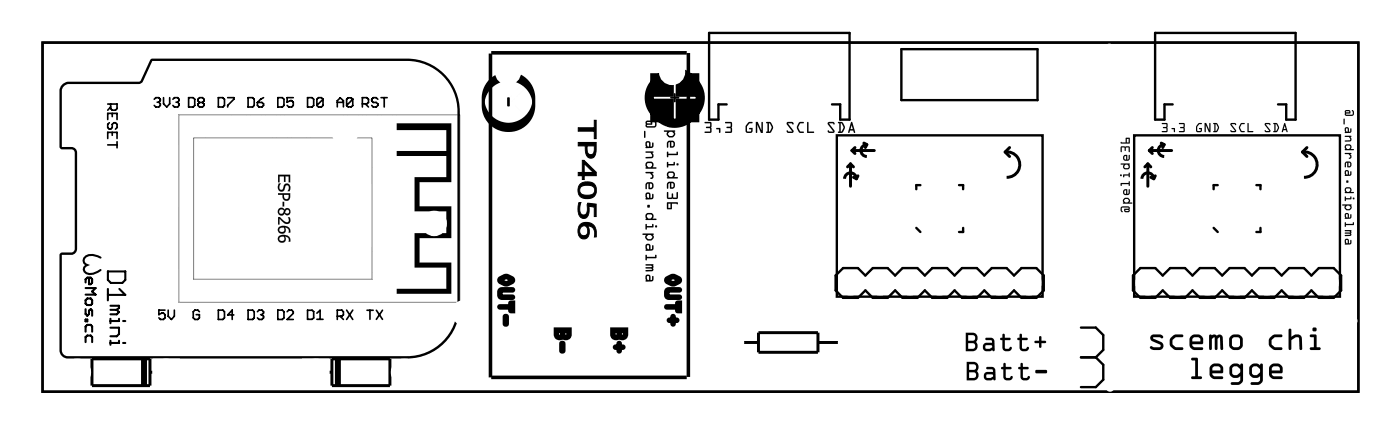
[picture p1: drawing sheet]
<svg xmlns="http://www.w3.org/2000/svg" width="120mm" height="37mm" viewBox="0 0 120 37" stroke-linecap="round" stroke-linejoin="round" font-family="sans-serif">
<g fill="none" stroke="#000" stroke-width=".2">
<path d="M3.6 3.6h112.4v29.8h-112.4zM62.1 8.9h-.7v1.3h-.8v-7.4h12v7.4h-.8v-1.3h-.7M71.5 11.6h17.6v13.7h-17.6zM77 4.2h11.6v4.3h-11.6zM78.3 19.5l.3 .3M78.6 15.8h-.3v.4M81.9 15.8h.4v.4M82.3 19.5v.3h-.4M96.9 11.6h17.6v13.7h-17.6zM100.2 8.9h-.7v1.3h-.8v-7.4h12v7.4h-.8v-1.3h-.7M103.7 19.5l.3 .3M104 15.8h-.3v.4"/>
<path d="M107.3 15.8h.4v.4M107.7 19.5v.3h-.4M72 22.9h1.3l.6 .6 .7-.6h1.2l.7 .6 .6-.6h1.3l.6 .6 .6-.6h1.3l.6 .6 .7-.6h1.2l.7 .6 .6-.6h1.3l.6 .6 .7-.6h1.2l.7 .6v1.3l-.7 .6h-1.2l-.7-.6-.6 .6h-1.3l-.6-.6-.7 .6h-1.2l-.7-.6-.6 .6h-1.3l-.6-.6-.6 .6h-1.3l-.6-.6-.7 .6h-1.2l-.7-.6-.6 .6h-1.3l-.6-.6v-1.3zM92.3 28h1.3l.6 .6v1.3l-.6 .6M92.3 30.5h1.3M93.6 30.5l.6 .6v1.3l-.6 .6h-1.3M97.4 22.9h1.3l.6 .6 .7-.6h1.2l.7 .6 .6-.6h1.3l.6 .6 .6-.6h1.3l.6 .6 .7-.6h1.2l.7 .6 .6-.6h1.3l.6 .6 .7-.6h1.2l.7 .6v1.3l-.7 .6h-1.2l-.7-.6-.6 .6h-1.3l-.6-.6-.7 .6h-1.2l-.7-.6-.6 .6h-1.3l-.6-.6-.6 .6h-1.3l-.6-.6-.7 .6h-1.2l-.7-.6-.6 .6h-1.3l-.6-.6v-1.3z"/>
</g>
<g fill="#000">
<path d="M43.3 8.3l.2 .1v.6v.1l-.2-.1zM57.3 8.3h.3v-.4l.1 .4h.3v.1h-.3l-.1 .3v-.3h-.3zM33.9 10.5h4.7v5.1h-2.8v2h2.8v2.7h-2.8v2.1h2.8v2.7h-4.7v-.5h4.2v-1.8h-2.7v-2.9h2.7v-1.9h-2.7v-2.9h2.7v-1.8h-4.2v-.4h4.2v-1.8h-4.2z"/>
<path d="M3.6 3.6h112.4v29.8h-112.4zM3.6 3.6v29.8h112.4v-29.8z"/>
<path d="M23.8 14.9h1v.7h-.1v-.5h-.3v.4h-.1v-.4h-.4v.5h-.1zM23.8 15.7h.2a.28 .28 0 0 0-.1 .3 .28 .28 0 0 0 .2 .2l.1-.1a.33 .33 0 0 1 .2-.4 .33 .33 0 0 1 .4 .3l-.1 .3h-.1a.24 .24 0 0 0 .1-.3 .24 .24 0 0 0-.3-.1 .34 .34 0 0 1-.4 .4 .34 .34 0 0 1-.2-.5zM23.8 16.5h1v.3a.35 .35 0 0 1-.4 .3 .35 .35 0 0 1-.3-.5h-.3zM24.3 16.6a.24 .24 0 0 0 .2 .4 .24 .24 0 0 0 .2-.4zM24.1 17.2h.2v.4h-.2zM24.4 18.1a.17 .17 0 0 0 .3 0 .17 .17 0 0 0-.3 0zM23.8 18.1a.2 .2 0 0 0 .4 0 .2 .2 0 0 0-.4 0zM23.8 17.8a.3 .3 0 0 1 .5 .1 .28 .28 0 0 1 .4 0 .28 .28 0 0 1 0 .4 .28 .28 0 0 1-.4-.1 .32 .32 0 0 1-.5 .1 .32 .32 0 0 1 0-.5zM23.8 18.5h.1l.1 .2a.43 .43 0 0 0 .7 .2l-.1-.4h.1a.37 .37 0 0 1-.1 .6 .37 .37 0 0 1-.5-.2l-.2-.2v.5h-.1zM23.8 19.4a.56 .56 0 0 1 .7-.1 .56 .56 0 0 1 .3 .6h-.1a.32 .32 0 0 0-.4-.5 .33 .33 0 0 1 0 .5 .33 .33 0 0 1-.5-.1 .33 .33 0 0 1 0-.4zM23.9 19.5a.22 .22 0 0 0 .1 .3 .22 .22 0 0 0 .3-.1 .22 .22 0 0 0-.1-.3zM23.8 20.2a.56 .56 0 0 1 .7-.2 .56 .56 0 0 1 .3 .6h-.1a.31 .31 0 0 0-.4-.4 .33 .33 0 0 1 0 .4 .33 .33 0 0 1-.5 0 .33 .33 0 0 1 0-.4zM23.9 20.3a.22 .22 0 0 0 .1 .3 .22 .22 0 0 0 .3-.1 .22 .22 0 0 0-.1-.3z"/>
<path d="M23.8 14.9h1v.7h-.1v-.5h-.3v.4h-.1v-.4h-.4v.5h-.1zM23.8 14.9v.7h.1v-.6h.4v.5h.1v-.5h.3v.6h.1v-.7zM23.8 15.6h.2l-.1 .4v.2h.1h.1l.2-.4 .1-.1a.41 .41 0 0 1 .4 .2 .41 .41 0 0 1-.1 .4h-.1v-.1a.19 .19 0 0 0 .1-.3 .19 .19 0 0 0-.3 0 .34 .34 0 0 1-.4 .4 .34 .34 0 0 1-.2-.5zM23.8 15.7v.4l.1 .2h.3l.2-.4 .1-.1 .2 .2-.1 .3h.1l.1-.4-.2-.2h-.2l-.2 .4a.16 .16 0 0 1-.2 .1 .16 .16 0 0 1-.1-.1l.1-.4zM23.8 16.5h1v.5l-.2 .1h-.3l-.1-.2-.1-.3h-.3zM23.8 16.5v.1h.3l.1 .3 .1 .2h.3l.2-.2v-.4zM24.3 16.6v.3h.3l.1-.3zM24.2 16.6h.5a.25 .25 0 0 1-.2 .4 .25 .25 0 0 1-.3-.4zM24.1 17.2h.2v.4h-.2zM24.1 17.2v.4h.2v-.4zM24.4 18.1a.17 .17 0 0 0 .3 0 .17 .17 0 0 0-.3 0zM24.4 17.9h.3a.18 .18 0 0 1-.1 .3 .18 .18 0 0 1-.2-.1zM23.9 18.1a.19 .19 0 0 0 .3 0 .19 .19 0 0 0-.3 0zM23.9 18.1a.21 .21 0 0 1 .4 0 .21 .21 0 0 1-.4 0zM23.8 17.8l.2-.1 .3 .2 .2-.1h.2a.3 .3 0 0 1 .1 .4 .3 .3 0 0 1-.4 .1l-.1-.1a.31 .31 0 0 1-.4 .2 .31 .31 0 0 1-.1-.5zM23.8 17.8l-.1 .3 .1 .2 .2 .1 .3-.2a.27 .27 0 0 0 .4 .1 .29 .29 0 0 0 0-.5 .29 .29 0 0 0-.4 .1l-.2-.2zM23.8 18.5h.1l.5 .5 .3-.1-.1-.4h.1l.1 .2a.31 .31 0 0 1-.1 .4 .31 .31 0 0 1-.4 0l-.4-.4v.5h-.1zM23.8 18.5v.7h.1v-.6l.3 .4 .3 .1 .3-.2-.1-.4h-.1l.1 .3-.1 .1a.34 .34 0 0 1-.5-.1l-.2-.3zM23.8 19.4l.3-.1h.5l.2 .2v.4h-.2l.1-.2a.3 .3 0 0 0-.4-.3 .33 .33 0 0 1 0 .5 .33 .33 0 0 1-.5-.1v.1a.32 .32 0 0 1 0-.5zM23.8 19.4v.3l.3 .2h.1l.2-.2-.1-.3 .3 .1 .1 .4h.1v-.3l-.2-.2a.77 .77 0 0 0-.8 0zM23.9 19.6a.2 .2 0 0 0 .4 0 .2 .2 0 0 0-.4 0zM23.9 19.6a.23 .23 0 0 1 .4 0 .23 .23 0 0 1-.4 0zM23.8 20.2l.3-.2 .5 .1 .2 .2v.3h-.2l.1-.1a.3 .3 0 0 0-.4-.3 .33 .33 0 0 1 0 .5 .33 .33 0 0 1-.5-.1l-.1-.2zM23.8 20.2v.3l.3 .2h.1l.2-.2-.1-.3 .3 .1 .1 .3h.1v-.2l-.2-.2a.77 .77 0 0 0-.8 0zM23.9 20.4a.2 .2 0 0 0 .4 0 .2 .2 0 0 0-.4 0zM23.9 20.4a.22 .22 0 0 1 .4 0 .22 .22 0 0 1-.4 0z"/>
<path d="M41.8 6.8a2.34 2.34 0 0 1 3.2 0l-1.5 1.5 1.5-1.5a2.25 2.25 0 0 1 .7 1.6v.6a2.29 2.29 0 0 1-2.3 2.3 2.29 2.29 0 0 1-2.3-2.3v-.6a2.25 2.25 0 0 1 .7-1.6zM42 7.5a2.1 2.1 0 0 0-.6 1.5v-.6a2.1 2.1 0 0 0 .6 1.5l1.5-1.6-1.5 1.6a2.1 2.1 0 0 0 1.5 .6h-.1a2.1 2.1 0 0 0 1.5-.6l-1.6-1.6 1.6 1.6a2.1 2.1 0 0 0 .6-1.5h-2.2h2.2v.6h-2.2h2.2a2.1 2.1 0 0 0-.6-1.5l-1.6 1.6 1.6-1.6a2.1 2.1 0 0 0-1.5-.6h.1a2.1 2.1 0 0 0-1.5 .6z"/>
<path d="M49.4 10.9h1.4l-.1-.7h.3v1.7h-.3l.1-.7h-1.4zM49.4 10.9v.3l1.4-.1v.7h.1v-1.5h-.1v.7zM49.4 12.1h1.6l-.1 1-.1 .2-.1 .2a.42 .42 0 0 1-.5 0 .42 .42 0 0 1-.2-.4v-.7l-.6 .1zM49.4 12.2v.2h.6v.7l.3 .3a.39 .39 0 0 0 .6-.3v-.9zM50.2 12.4v.7l.1 .1 .3-.1 .1-.2 .1-.5zM50.1 12.4h.7v.5l-.1 .2a.32 .32 0 0 1-.4 .1 .32 .32 0 0 1-.2-.4zM49.7 13.6h.2l1.1 1.1v.3h-1.1v.4h-.2v-.4h-.3v-.3h.3zM49.7 13.7l.1 1.1-.4-.1v.3l.4-.1v.4h.1v-.4l1 .1v-.3l-1-1zM49.9 14v.7h.8v.1zM49.9 13.9l.7 .7 .2 .1v.1h-.9zM49.6 15.7l.6-.2 .6 .1a.87 .87 0 0 1 0 1.2h-.1a.82 .82 0 0 1-1 .1 .82 .82 0 0 1-.3-1zM49.6 15.7a1.05 1.05 0 0 0-.2 .9l.2 .2 .2 .1h.7l.4-.4a.75 .75 0 0 0-.2-.8 .75 .75 0 0 0-.9-.1zM49.7 15.9l-.2 .3 .2 .4h.7l.3-.2a.45 .45 0 0 0-.1-.4 .45 .45 0 0 0-.4-.1zM49.6 15.9a.85 .85 0 0 1 .8-.1l.2 .1 .2 .1a.51 .51 0 0 1-.1 .6 .51 .51 0 0 1-.5 .1 .51 .51 0 0 1-.6-.2 .51 .51 0 0 1 0-.6zM49.4 17.2h.3l-.2 .6 .1 .4 .2 .1a.47 .47 0 0 0 .3-.6l.1-.4 .8 .1v1.1h-.3l.1-.8h-.5v-.1v.6l-.1 .3-.1 .1a.49 .49 0 0 1-.6 0 .49 .49 0 0 1-.2-.6zM49.4 17.3v.9l.3 .4h.3l.2-.2 .1-.8h.5v.9h.1v-1.1l-.7-.1v.8l-.1 .1a.32 .32 0 0 1-.4 .2 .32 .32 0 0 1-.2-.4l.1-.7zM49.5 19.2l.4-.2 .7 .1 .2 .2 .1 .3 .1 .7h-.3l.1-.3a.62 .62 0 0 0-.6-.7l.2 .3-.1 .4a.5 .5 0 0 1-.5 .4 .5 .5 0 0 1-.5-.5l.1-.5zM49.6 19.2l-.2 .4v.4l.3 .3h.4a.87 .87 0 0 0 0-1.1l.4 .1 .2 .1 .1 .4v.4h.1a.86 .86 0 0 0-.3-1 .86 .86 0 0 0-1 0zM49.6 19.5l-.1 .4 .2 .2a.38 .38 0 0 0 .5-.4 .38 .38 0 0 0-.4-.4zM49.6 19.3l.4-.1 .1 .2 .1 .1a.4 .4 0 0 1-.3 .7 .4 .4 0 0 1-.4-.6z"/>
<path d="M49.4 10.9h1.4v-.6h.1v1.5h-.1v-.6h-1.4zM49.4 12.2h1.5v.5a.57 .57 0 0 1-.5 .8 .85 .85 0 0 1-.4-1.1h-.6zM50.2 12.4a.56 .56 0 0 0 .3 .8h.1a.8 .8 0 0 0 .2-.8zM49.7 13.7h.2l1 1v.3h-1v.3h-.2v-.3h-.3v-.3h.3zM49.9 14v.7h.8zM49.6 15.7a.81 .81 0 0 1 .9-.1 .81 .81 0 0 1 .4 .8 .83 .83 0 0 1-.7 .5 .83 .83 0 0 1-.8-.5v-.3zM49.6 16a.46 .46 0 0 0 0 .5 .46 .46 0 0 0 .6 .2 .46 .46 0 0 0 .6-.5 .46 .46 0 0 0-.6-.4zM49.4 17.3h.2l-.1 .5a.36 .36 0 0 0 .1 .4 .36 .36 0 0 0 .5 0l.1-.9 .7 .1v1.1h-.1v-.8l-.5-.1v.1a.65 .65 0 0 1-.5 .9 1.07 1.07 0 0 1-.4-1.2zM49.5 19.2a.9 .9 0 0 1 1.1 0 .9 .9 0 0 1 .3 1h-.1a.65 .65 0 0 0-.6-.9 .68 .68 0 0 1-.3 1.1 .72 .72 0 0 1-.4-1.2zM49.7 19.4a.39 .39 0 0 0-.1 .6 .39 .39 0 0 0 .6 0v-.1a.38 .38 0 0 0 0-.5 .38 .38 0 0 0-.5-.1z"/>
<path d="M55.2 10.3h.3a.21 .21 0 0 1 .2 .1 .21 .21 0 0 1 0 .3h-.4l.6 .1 .1-.3-.1-.2a.32 .32 0 0 1 .2 .3 .32 .32 0 0 1-.2 .3l-.7-.1zM55.3 10.4v.1h.3v-.1zM55 11.2h.1v.6zM55.2 12.1h.3l.1 .4h.1v-.3h.1v.4h-.6zM55.3 12.2v.2l.1 .1v-.3zM55.2 12.9h.6l-.1 .1a.26 .26 0 0 1 .1 .3 .26 .26 0 0 1-.2 .2h-.4v-.1l.5-.1-.1-.3h-.4zM55.2 13.9l.5-.1 .1 .2-.1 .3h.3l.1 .1h-.9l-.1-.4zM55.3 13.9v.2l.1 .2h.2l.1-.2-.1-.2zM55.2 14.7h.6v.1h-.1l.1 .1a.23 .23 0 0 1 0 .3 .23 .23 0 0 1-.2 .1v-.1l.1-.1v-.1l-.2-.2h-.3zM55.2 15.6h.5l.1 .2v.2l-.1 .1h-.3l-.1-.4v.1v.3h-.1l-.1-.4zM55.5 15.7v.3h.1l.1-.2zM55.2 16.5h.3l.1 .4h.1v-.3h.1v.4h-.6zM55.3 16.6v.2l.1 .1v-.3zM55.3 17.5h.2v.2h-.2zM55.2 18.2h.5l.1 .2-.1 .3h.3h.1l-.9 .1-.1-.4zM55.3 18.3v.2l.1 .2h.2l.1-.2-.1-.2zM55.2 19.1l.1 .1v.1h.4l.1-.2v.3h-.5l-.1 .2zM55.9 19.3a.1 .1 0 0 1 .2 0 .1 .1 0 0 1-.2 0zM54.9 19.9h.9v.2v.2l-.2 .2a.37 .37 0 0 1-.5-.3l.1-.1-.3-.1zM55.4 20.1l-.2 .1 .2 .2h.2l.1-.1-.1-.2zM55.2 20.9h.3l.1 .4 .1-.1v-.2l.1-.1v.4l-.6 .1zM55.3 20.9v.2l.1 .2v-.3zM55.2 21.8h.1v.1h.7v-.2l.1 .3h-.8l-.1 .2zM55.2 22.6h.6v.5l-.6 .1v-.1l.5-.1-.1-.1h-.4v-.1h.5l-.1-.1h-.4zM55.2 23.5h.3l.1 .4h.1v-.3h.1v.4h-.6zM55.3 23.6v.2l.1 .1v-.3z"/>
<path d="M55.2 10.3h.3a.21 .21 0 0 1 .2 .1 .21 .21 0 0 1 0 .3h-.4l.6 .1 .1-.3-.1-.2 .1 .1 .1 .3-.1 .1-.7 .1-.2-.1zM55.2 10.3l-.1 .4 .1 .2 .8-.1a.37 .37 0 0 0-.1-.5v.5l-.6-.1 .4-.1a.23 .23 0 0 0-.2-.3zM55.3 10.4v.1h.3v-.1zM55.3 10.4h.3v.1h-.3zM55 11.2h.1v.6zM55 11.2l.1 .6v-.6zM55.2 12.1h.3l.1 .4h.1v-.3h.1v.4h-.6zM55.2 12.1v.5h.6v-.4h-.1v.3h-.1l-.1-.4zM55.3 12.2v.2l.1 .1v-.3zM55.3 12.2h.1v.3l-.1-.1zM55.2 12.9h.6l-.1 .1a.27 .27 0 0 1-.1 .5h-.4v-.1h.5v-.2l-.1-.2h-.4zM55.2 12.9v.1h.4l.1 .2v.2h-.5v.1h.6v-.2l-.1-.3 .1-.1zM55.2 13.9l.5-.1 .1 .2-.1 .3h.3l.1 .1h-.9l-.1-.4zM55.2 13.9l-.1 .1 .1 .4h.9l-.1-.1h-.3l.1-.3-.1-.2zM55.3 13.9v.2l.1 .2h.2l.1-.2-.1-.2zM55.3 13.9h.3l.1 .2-.1 .2h-.2l-.1-.2zM55.2 14.7h.6v.1h-.1l.1 .1a.23 .23 0 0 1 0 .3 .23 .23 0 0 1-.2 .1v-.1l.1-.1v-.1l-.2-.2h-.3zM55.2 14.7v.1h.3l.2 .2v.1l-.1 .1h.2v-.2l-.1-.2h.1v-.1zM55.2 15.6h.5l.1 .2v.2l-.1 .1h-.3l-.1-.4v.1v.3h-.1l-.1-.4zM55.2 15.6l-.1 .1 .1 .4h.1v-.3v-.1l.1 .4h.3l.1-.1v-.2l-.1-.2zM55.5 15.7v.3h.1l.1-.2zM55.5 15.7l.2 .1-.1 .2h-.1zM55.2 16.5h.3l.1 .4h.1v-.3h.1v.4h-.6zM55.2 16.5v.5h.6v-.4h-.1v.3h-.1l-.1-.4zM55.3 16.6v.2l.1 .1v-.3zM55.3 16.6h.1v.3l-.1-.1zM55.3 17.5h.2v.2h-.2zM55.3 17.5v.2h.2v-.2zM55.2 18.2h.5l.1 .2-.1 .3h.3h.1l-.9 .1-.1-.4zM55.2 18.2l-.1 .2 .1 .4 .9-.1h-.1h-.3l.1-.3-.1-.2zM55.3 18.3v.2l.1 .2h.2l.1-.2-.1-.2zM55.3 18.3h.3l.1 .2-.1 .2h-.2l-.1-.2zM55.2 19.1h.1v.2h.4l.1-.2v.3h-.5l-.1 .2zM55.2 19.1v.5l.1-.2h.5v-.3l-.1 .2h-.4v-.1zM55.9 19.3a.1 .1 0 0 1 .2 0 .1 .1 0 0 1-.2 0zM55.9 19.3a.1 .1 0 0 0 .2 0 .1 .1 0 0 0-.2 0zM54.9 19.9h.9v.1v.1v.2l-.2 .2h-.3l-.2-.2 .1-.2-.3-.1zM54.9 19.9v.1l.3 .1-.1 .2 .2 .2h.3l.2-.2v-.2v-.1v-.1zM55.3 20.1l-.1 .1 .2 .2h.2l.1-.1-.1-.2zM55.3 20.1h.3l.1 .2-.1 .1h-.2l-.2-.2zM55.2 20.9h.3l.1 .4 .1-.1v-.2l.1-.1v.4l-.6 .1zM55.2 20.9v.5l.6-.1v-.3h-.1v.2l-.1 .1v-.3a.23 .23 0 0 0-.4-.1zM55.3 20.9v.2l.1 .2v-.3zM55.3 20.9l.1 .1v.3l-.1-.1zM55.2 21.8h.1v.1h.7v-.2l.1 .3h-.8l-.1 .2zM55.2 21.8v.4l.1-.2h.8l-.1-.3v.2h-.7v-.1zM55.2 22.6h.6v.5l-.6 .1v-.1l.5-.1-.1-.1h-.4v-.1h.5l-.1-.1h-.4zM55.2 22.6v.1h.4l.1 .1h-.5v.1h.4l.1 .1h-.5v.2l.6-.1v-.5zM55.2 23.5h.3l.1 .4h.1v-.3h.1v.4h-.6zM55.2 23.5v.5h.6v-.4h-.1v.3h-.1v-.3a.23 .23 0 0 0-.4-.1zM55.3 23.6v.2l.1 .1v-.3zM55.3 23.6h.1v.3l-.1-.1z"/>
<path d="M57 10.3h.4a.21 .21 0 0 1 .1 .1 .21 .21 0 0 1 0 .2l-.4 .1h.6l.1-.2-.1-.2a.32 .32 0 0 1 .2 .3 .32 .32 0 0 1-.2 .3l-.7-.1zM57.1 10.4v.1h.3v-.1zM56.7 11.1h1l-.1 .1 .1 .3-.2 .2a.37 .37 0 0 1-.6-.3l.1-.2h-.3zM57.2 11.3l-.1 .1 .1 .2h.2l.2-.1-.2-.2zM57 12.1l.5-.1 .2 .2-.1 .3-.1 .1h-.3v-.5l-.1 .1v.4h-.1v-.4zM57.3 12.1v.4h.2v-.3zM57 13h.1v.1h.7l.1-.2v.3h-.8l-.1 .2zM57 13.8l.1 .1v.1h.4l.1-.2 .1 .3h-.6l-.1 .2zM57.8 14a.1 .1 0 0 1 .2 0 .1 .1 0 0 1-.2 0zM57 14.7h.5l.2 .2-.1 .2h.3v.1h-.9v-.4zM57.1 14.8v.2l.1 .1h.2l.1-.1v-.2zM57 15.6l.5-.1 .2 .2-.1 .3-.1 .1h-.3v-.5l-.1 .1v.4h-.1v-.4zM57.3 15.6v.4h.2v-.3zM57 16.4h.1v.5l.3-.1v-.3l.1 .3 .3 .1v-.5h.1v.5l-.1 .1h-.8v-.1zM57 17.3h.9v.1h-.5v.4l-.4 .1zM57.1 17.4v.3h.2v-.3z"/>
<path d="M57 10.3l.4-.1 .1 .2v.2h-.4v.1h.6h.1v-.2l-.1-.2h.1l.1 .1v.3l-.2 .2-.6-.1-.1-.1zM57 10.3v.4l.1 .1h.7a.37 .37 0 0 0-.1-.5l.1 .3-.1 .1h-.6v-.1h.4v-.2l-.1-.1zM57.1 10.4v.1h.3v-.1zM57.1 10.4h.3v.1h-.3zM56.7 11.1h.9l.1 .1-.1 .1 .1 .2-.2 .2h-.4l-.1-.2v-.3h-.3zM56.7 11.1v.1h.3v.3l.1 .2h.4l.2-.2-.1-.3h.1l-.1-.1zM57.2 11.3l-.1 .1 .1 .2h.2l.2-.1-.2-.2zM57.2 11.3h.2l.2 .2-.2 .1h-.2l-.1-.2zM57 12.1l.5-.1 .2 .2-.1 .3-.1 .1h-.3v-.5l-.1 .1v.4h-.1v-.4zM57 12.1v.5h.1v-.4l.1-.1v.5h.3l.1-.1 .1-.3-.2-.2h-.3zM57.3 12.1v.4h.2v-.3zM57.3 12.1l.2 .1v.3h-.2zM57 13h.1v.1h.7l.1-.2v.3h-.8l-.1 .2zM57 13v.4l.1-.2h.8v-.3l-.1 .2h-.7v-.1zM57 13.8l.1 .1v.1h.4l.1-.2 .1 .3h-.6l-.1 .2zM57 13.8v.5l.1-.2h.5v-.3l-.1 .2h-.4v-.1zM57.8 14a.1 .1 0 0 1 .2 0 .1 .1 0 0 1-.2 0zM57.8 14a.1 .1 0 0 0 .2 0 .1 .1 0 0 0-.2 0zM57 14.7h.5l.2 .2-.1 .2h.3v.1h-.9v-.4zM57 14.7v.1v.4h.9v-.1h-.3l.1-.2-.2-.2-.3-.1zM57.1 14.8v.2l.1 .1h.2l.1-.1v-.2zM57.1 14.8h.4v.2l-.1 .1h-.2l-.1-.1zM57 15.6l.5-.1 .2 .2-.1 .3-.1 .1h-.3v-.5l-.1 .1v.4h-.1v-.4zM57 15.6v.1v.4h.1v-.4l.1-.1v.5l.4-.1 .1-.3-.1-.1-.4-.1zM57.3 15.6v.4h.2v-.3zM57.3 15.6l.2 .1v.3h-.2zM57 16.4h.1v.5l.3-.1v-.3l.1 .3 .3 .1v-.5h.1v.5l-.1 .1h-.8v-.1zM57 16.4v.5v.1h.8l.1-.1v-.5h-.1v.5l-.3-.1-.1-.3v.3l-.3 .1v-.5zM57 17.3h.9v.1h-.5v.4l-.4 .1zM57 17.3v.6l.4-.1v-.4h.5v-.1zM57.1 17.4v.3h.2v-.3zM57.1 17.4h.2v.3h-.2z"/>
<path d="M55.8 6.7a2.32 2.32 0 0 1 1.8-.6v2.2h-2.2a2.27 2.27 0 0 1 1.3-2.3 2.27 2.27 0 0 1 2.5 .4l-1.5 1.6 1.5-1.6a2.31 2.31 0 0 1 .7 1.9h-2.2v-2.2a2.27 2.27 0 0 1 2.5 2.2h-2.2h2.2a2.27 2.27 0 0 1-2.5 2.3v-2.2h2.2a2.27 2.27 0 0 1-2.3 2.5 2.27 2.27 0 0 1-2.2-2.5h2.2v2.2a2.26 2.26 0 0 1-2.3-1.3 2.26 2.26 0 0 1 .5-2.6zM55.5 6.2h2.5a2.1 2.1 0 0 0-2.1 2.1h2.1h-2.1a2.1 2.1 0 0 0 2.1 2.1h-2.5v-2.4a2.1 2.1 0 0 0 .7 1.5l1.5-1.5-1.5 1.5a2.1 2.1 0 0 0 2.2 .5 2.1 2.1 0 0 0 1.3-2v2.4h-2.4a2.1 2.1 0 0 0 2.1-2.1 2.1 2.1 0 0 0-2.1-2.1h2.4v2.5a2.1 2.1 0 0 0-.6-1.5l-1.5 1.5 1.5-1.5a2.1 2.1 0 0 0-1.5-.6v2.1v-2.1a2.1 2.1 0 0 0-1.4 .6l1.5 1.5-1.5-1.5a2.1 2.1 0 0 0-.7 1.5z"/>
<path d="M60.2 10.4h.5l.1 .1v.7l-.1 .1h-.5v-.1h.5l-.1-.2-.3-.1 .3-.1 .1-.3h-.5zM60.2 10.4v.1h.5l-.1 .3-.3 .1 .3 .1 .1 .2h-.5v.1h.5l.1-.1v-.7l-.1-.1zM61.2 10.9h.3v.4h-.1v-.3h-.2zM61.2 10.9v.1h.2v.3h.1v-.4zM62 10.4h.4l.1 .1v.7v.1h-.6l.1-.1h.4v-.2l-.3-.1 .3-.1v-.3h-.4zM62 10.4v.1h.4v.3l-.3 .1 .3 .1v.2h-.4l-.1 .1h.6v-.1v-.7l-.1-.1zM63.9 10.5l.4-.1v.1h-.3l-.2 .3 .1 .4h.3v-.2h-.2v-.1h.3v.3l-.1 .1h-.4l-.1-.1v-.4zM63.9 10.5a.63 .63 0 0 0-.1 .8h.4l.1-.1v-.3h-.3v.1h.2l-.1 .2h-.3v-.4l.2-.3h.3l-.3-.1zM64.6 10.4h.1l.3 .7v-.6l.2-.1v.9h-.2l-.3-.7v.7h-.1zM64.6 10.4v.9h.1v-.7l.3 .7h.2v-.9l-.2 .1v.6l-.3-.7zM65.5 10.4h.3l.2 .4v.2l-.2 .3h-.4l.2-.1v-.7h-.1zM65.5 10.4l.1 .1v.7l-.2 .1h.4l.2-.3v-.2l-.2-.4zM65.7 10.5v.7l.2-.3-.1-.3zM65.7 10.5l.1 .1 .1 .3-.2 .3zM67.2 10.4h.4l.2 .1-.1 .1-.1-.1h-.3l.5 .7-.1 .1h-.3l-.2-.1 .1-.1v.1h.4l-.5-.6zM67.2 10.4v.2l.5 .6h-.4v-.1l-.1 .1 .2 .1h.3l.1-.1-.5-.7h.3l.1 .1 .1-.1-.2-.1zM68.2 10.5l.5-.1-.1 .1h-.2l-.2 .4 .2 .3h.2v.1h-.3l-.2-.3v-.2zM68.2 10.5l-.1 .4a.45 .45 0 0 0 .5 .4v-.1h-.2l-.2-.3 .2-.4h.2l.1-.1zM69 10.4l.1 .1v.7h.4v.1h-.6zM69 10.4l-.1 .9h.6v-.1h-.4v-.7zM70.7 10.4h.4l.2 .1-.1 .1v-.1h-.4l.5 .7-.1 .1h-.3l-.2-.1 .1-.1v.1h.4l-.5-.6zM70.7 10.4v.2l.5 .6h-.4v-.1l-.1 .1 .2 .1h.3l.1-.1-.5-.7h.4v.1l.1-.1-.2-.1zM71.6 10.4h.4l.2 .4-.1 .2-.2 .3h-.3l.1-.1v-.7h-.1zM71.6 10.4l.1 .1v.7l-.1 .1h.3l.2-.3v-.2l-.1-.4zM71.8 10.5l.1 .7 .2-.3-.2-.3zM71.8 10.5l.1 .1 .2 .3-.2 .3zM72.7 10.4h.1l.2 .9-.1-.2h-.3v.2h-.2zM72.7 10.4l-.2 .9 .1-.2h.3l.1 .2-.2-.9zM72.7 10.7v.3h.1zM72.7 10.7l.2 .3h-.2z"/>
<path d="M60.2 10.4h.5l.1 .1v.7l-.1 .1h-.5v-.1h.5l-.1-.2-.3-.1 .3-.1 .1-.3h-.5zM61.2 10.9h.3v.4h-.1v-.3h-.2zM62 10.4h.4l.1 .1v.7v.1h-.6l.1-.1h.4v-.2l-.3-.1 .3-.1v-.3h-.4zM63.9 10.5l.1-.1 .3 .1h-.3l-.2 .3v.4h.3l.1-.2h-.2l.3-.1v.3l-.1 .1h-.3l-.2-.1a.65 .65 0 0 1 .2-.7zM64.6 10.4h.1l.3 .7v-.6l.2-.1v.9h-.2l-.3-.7v.7h-.1zM65.5 10.4h.3a.55 .55 0 0 1 .1 .8l-.1 .1h-.4l.2-.1v-.7h-.1zM65.7 10.5v.7l.2-.3-.1-.3zM67.2 10.4h.4l.2 .1-.1 .1-.1-.1h-.3l.5 .7-.1 .1h-.3l-.2-.1 .1-.1v.1h.4l-.5-.6zM68.2 10.5l.5-.1-.1 .1h-.2l-.2 .4 .2 .3h.2v.1a.43 .43 0 0 1-.5-.4zM69 10.4l.1 .1v.7h.4v.1h-.6zM70.7 10.4h.4l.2 .1-.1 .1v-.1h-.4l.5 .7-.1 .1h-.3l-.2-.1 .1-.1v.1h.4l-.5-.6zM71.6 10.4h.4a.55 .55 0 0 1 0 .8l-.1 .1h-.3l.1-.1v-.7h-.1zM71.8 10.5l.1 .7 .2-.3-.2-.3zM72.7 10.4h.1l.2 .9-.1-.2h-.3v.2h-.1zM72.7 10.7v.3h.1z"/>
<path d="M95.8 17.7l.6-.1 .1 .1v.3l-.1 .1h-.3l-.1-.2 .4-.1v-.1h-.5v.4a.27 .27 0 0 1-.1-.4zM96.1 17.9l.1 .1h.2zM96 16.9h.1a.31 .31 0 0 1 .4 .2v.2h.2v.1h-.8v-.3zM96.1 17l-.1 .1 .1 .2h.2l.1-.1-.1-.2zM96 16.2h.3v.3h.1v-.3h.1v.4l-.2 .1-.3-.1-.1-.1zM96.1 16.3l-.1 .2h.2v-.3zM95.7 15.6h.7l.1-.1v.3l-.1 .1v-.2h-.6v.2zM96 14.9h.4l.1-.2v.4h-.1v-.1h-.4v.1zM95.7 15a.08 .08 0 0 1 .1 0 .08 .08 0 0 1-.1 0zM95.7 14h.8v.3l-.1 .1h-.4l-.1-.1 .1-.2-.2-.1zM96.1 14.1v.2h.3v-.1l-.1-.1zM96 13.3l.3-.1v.4h.1v-.4h.1v.4l-.2 .1h-.3l-.1-.2zM96.1 13.3l-.1 .3h.2v-.3zM95.8 12.5h.6l.1 .5h-.1v-.4h-.2l-.1 .3v-.3h-.3v.3v.1zM95.7 12.1l.5 .1v-.4h.3v.5h-.7zM96.3 11.9v.3h.1v-.3z"/>
<path d="M95.8 17.7l.6-.1 .1 .1v.3l-.1 .1h-.3l-.1-.3 .4-.1h-.5l-.1 .2 .1 .2h-.1l-.1-.2zM95.8 17.7a.31 .31 0 0 0 .1 .4v-.4h.5v.1h-.4v.2l.2 .1h.3v-.3l-.1-.2zM96.1 17.9l.1 .1h.2zM96.1 17.9l.3 .1h-.2zM96 16.9h.4l.1 .2v.2l.2 .1h-.8v-.3zM96 16.9l-.1 .2v.3h.8l-.2-.1v-.2l-.1-.2zM96.1 17l-.1 .1 .1 .2h.2l.1-.1-.1-.2zM96.1 17h.2l.1 .2-.1 .1h-.2l-.1-.2zM96 16.2h.3v.3l.1-.3h.1v.4l-.2 .1-.3-.1-.1-.1zM96 16.2l-.1 .3 .1 .1 .3 .1 .2-.2v-.3h-.1v.3l-.1 .1v-.4zM96.1 16.3l-.1 .2h.2v-.3zM96.1 16.3l.1-.1v.4l-.2-.1zM95.7 15.6h.7l.1-.1v.3l-.1 .1v-.2h-.6v.2zM95.7 15.6l.1 .3v-.2h.6v.2l.1-.1v-.3l-.1 .1zM96 14.9h.4l.1-.2v.4h-.1v-.1h-.4v.1zM96 14.9v.2v-.1h.4v.1h.1v-.4l-.1 .2zM95.7 15a.08 .08 0 0 1 .1 0 .08 .08 0 0 1-.1 0zM95.7 15a.08 .08 0 0 0 .1 0 .08 .08 0 0 0-.1 0zM95.7 14h.8v.3l-.1 .1h-.4l-.1-.1 .1-.2-.2-.1zM95.7 14h.1l.2 .1-.1 .2 .1 .1h.4l.1-.1v-.3zM96.1 14.1l-.1 .1 .1 .1h.3v-.1l-.1-.1zM96.1 14.1h.2l.1 .1v.1h-.3zM96 13.3l.3-.1v.4l.1-.4h.1v.4l-.2 .1h-.3l-.1-.2zM96 13.3l-.1 .2 .1 .2h.3l.2-.1v-.4h-.1v.4h-.1v-.4zM96.1 13.3l-.1 .3h.2v-.3zM96.1 13.3h.1v.3h-.2zM95.8 12.5h.7v.5h-.1v-.4h-.2l-.1 .3v-.3h-.3v.3v.1zM95.8 12.5v.5v-.1v-.3h.3v.3l.1-.3h.2v.4h.1l-.1-.5zM95.7 12.1l.5 .1v-.4h.3v.5h-.7zM95.7 12.1l.1 .2h.7v-.5h-.3v.4zM96.3 11.9v.3h.1v-.3zM96.3 11.9h.1v.3h-.1z"/>
<path d="M99.3 10.5l.4 .1v.7h-.5l.1-.1h.3v-.2l-.3-.1 .3-.1v-.2h-.3zM99.3 10.5v.1h.3v.2l-.3 .1 .3 .1v.2h-.3l-.1 .1h.5v-.7zM100.1 10.9h.3v.4h-.1v-.3h-.2zM100.1 10.9v.1h.2v.3h.1v-.4zM100.7 10.5l.5 .1-.1 .7h-.4l.1-.1h.3v-.2l-.3-.1 .3-.1v-.2h-.4zM100.7 10.5v.1h.4v.2l-.3 .1 .3 .1v.2h-.3l-.1 .1h.4l.1-.7zM102.3 10.6l.4-.1-.3 .1-.1 .3v.3h.3v-.2h-.2v-.1h.3l-.1 .4h-.3l-.1-.1v-.4zM102.3 10.6a.53 .53 0 0 0 0 .7h.3l.1-.2v-.2h-.2l-.1 .1h.2v.2h-.3v-.4l.1-.2 .3-.1zM102.9 10.5h.1l.3 .6v-.6h.1v.8h-.1l-.3-.6v.5l-.1 .1zM102.9 10.5v.8l.1-.1v-.5l.3 .6h.1v-.8h-.1v.6l-.3-.6zM103.6 10.5h.4l.1 .3-.2 .5h-.3l.1-.1v-.6zM103.6 10.5l.1 .1v.6l-.1 .1h.3l.2-.3v-.2l-.1-.3zM103.8 10.6l.1 .6 .1-.3zM103.8 10.6l.2 .3-.1 .3zM105.1 10.5h.4l.1 .1-.1 .1v-.1h-.3l.4 .5-.1 .2h-.3l-.1-.1v-.1l.1 .1h.3l-.4-.5zM105.1 10.5v.2l.4 .5h-.3l-.1-.1v.1l.1 .1h.3l.1-.2-.4-.5h.3v.1l.1-.1-.1-.1zM106 10.5h.3l-.2 .1-.2 .3 .2 .3h.2v.1h-.3l-.1-.3zM106 10.5l-.2 .4a.35 .35 0 0 0 .5 .4v-.1h-.2l-.2-.3 .2-.3 .2-.1zM106.6 10.5h.1v.7h.3v.1h-.4zM106.6 10.5v.8h.4v-.1h-.3v-.7zM108.1 10.5h.3l.1 .1v.1l-.1-.1h-.3l.4 .5v.2h-.3l-.2-.1 .1-.1 .1 .1h.2l-.4-.5zM108.1 10.5l-.1 .2 .4 .5h-.3v-.1l-.1 .1 .2 .1h.3v-.2l-.4-.5h.3l.1 .1v-.1l-.1-.1zM108.8 10.5h.3l.2 .3-.3 .5h-.2l.1-.1v-.6zM108.8 10.5l.1 .1v.6l-.1 .1h.2l.2-.3v-.2l-.1-.3zM109 10.6v.6l.2-.3zM109 10.6l.2 .3-.2 .3zM109.7 10.5h.1l.2 .8-.1-.2h-.3v.2h-.1zM109.7 10.5l-.2 .8h.1v-.2h.3l.1 .2-.2-.8zM109.7 10.7v.3h.1zM109.7 10.7l.1 .3h-.1z"/>
<path d="M99.3 10.5l.4 .1v.7h-.5l.1-.1h.3v-.2l-.3-.1 .3-.1v-.2h-.3zM100.1 10.9h.3v.4h-.1v-.3h-.2zM100.7 10.5l.5 .1-.1 .7h-.4l.1-.1h.3v-.2l-.3-.1 .3-.1v-.2h-.4zM102.3 10.6l.4-.1-.3 .1-.1 .2v.4h.2l.1-.2h-.2l.3-.1v.3l-.4 .1-.1-.2a.54 .54 0 0 1 .1-.5zM102.9 10.5h.1l.3 .6v-.6h.1v.8h-.1l-.3-.6v.5l-.1 .1zM103.6 10.5h.4a.46 .46 0 0 1 0 .7l-.1 .1h-.3l.1-.1v-.6zM103.8 10.6l.1 .6 .1-.3zM105.1 10.5h.4l.1 .1-.1 .1v-.1h-.3l.4 .5-.1 .2h-.3l-.1-.1v-.1l.1 .1h.3l-.4-.5zM106 10.5h.3l-.2 .1-.2 .3 .2 .3h.2v.1a.36 .36 0 0 1-.5-.4zM106.6 10.5h.1v.7h.3v.1h-.4zM108.1 10.5h.3l.1 .1v.1l-.1-.1h-.3l.4 .5v.2h-.3l-.2-.1 .1-.1v.1h.3l-.4-.5zM108.8 10.5h.3a.46 .46 0 0 1 0 .7l-.1 .1h-.2l.1-.1v-.6zM109 10.6v.6l.2-.3zM109.7 10.5h.1l.2 .8-.1-.2h-.3v.2h-.1zM109.7 10.7v.3h.1z"/>
<path d="M114.9 9.4h.3l.1 .1v.2h-.3v.1h.5l.1-.1-.1-.3a.27 .27 0 0 1 .2 .3 .27 .27 0 0 1-.2 .2l-.6-.1zM115 9.5v.1h.3l-.1-.1zM114.8 10.1l.1 .1-.1 .4zM114.9 10.9h.3v.3h.1v-.2h.1v.3h-.5zM115 11v.1l.1 .1v-.2zM114.9 11.6h.5v.1a.22 .22 0 0 1 0 .2 .22 .22 0 0 1-.1 .2h-.4v-.1l.4-.1-.1-.2h-.3zM114.9 12.4l.4-.1 .1 .2v.2l.3 .1h-.8zM115 12.4v.2l.1 .1h.1l.1-.1v-.2zM114.9 13.1h.5l-.1 .1 .1 .1a.19 .19 0 0 1 0 .2 .19 .19 0 0 1-.2 .1l.1-.3-.1-.1-.3-.1zM114.9 13.8h.5v.2v.2l-.3 .1-.1-.4v.4h-.1zM115.2 13.9v.3h.1v-.2zM114.9 14.6h.3v.3h.1v-.3h.1v.4h-.5zM115 14.6v.2l.1 .1v-.3zM115 15.4h.2v.2h-.2zM114.9 16h.4l.1 .2v.2l.3 .1h-.8zM115 16.1v.2l.1 .1h.1l.1-.1v-.2zM114.9 16.8h.1v.1h.3l.1-.1v.2h-.4l-.1 .2zM115.5 16.9a.1 .1 0 0 1 .2 0 .1 .1 0 0 1-.2 0zM114.7 17.5h.8h-.1l.1 .3-.2 .1a.31 .31 0 0 1-.5-.2l.1-.2h-.2zM115.1 17.6l-.2 .1 .2 .1h.2l.1-.1-.2-.1zM114.9 18.2h.3v.4l.1-.1v-.2h.1v.3l-.5 .1zM115 18.3v.2l.1 .1v-.3zM114.9 19h.1v.1h.6v-.1l.1 .2h-.7l-.1 .2zM114.9 19.6h.5v.5h-.5l.4-.1v-.1h-.4v-.1h.4v-.1h-.4zM114.9 20.4h.3v.4l.1-.1v-.2h.1v.3l-.5 .1zM115 20.5v.2l.1 .1v-.3z"/>
<path d="M114.9 9.4h.3l.1 .1v.2h-.3v.1h.5l.1-.2-.1-.2h.1v.1v.3l-.1 .1h-.5l-.1-.2zM114.9 9.4v.3l.1 .2 .6-.1a.31 .31 0 0 0-.1-.4l.1 .3-.1 .1h-.5v-.1h.3v-.2l-.1-.1zM115 9.5v.1h.3l-.1-.1zM115 9.5h.2l.1 .1h-.3zM114.8 10.1l.1 .1-.1 .4zM114.8 10.1v.5l.1-.4zM114.9 10.9h.3v.3h.1v-.2h.1v.3h-.5zM114.9 10.9v.4h.5v-.3h-.1v.2h-.1v-.3zM115 11v.1l.1 .1v-.2zM115 11h.1v.2l-.1-.1zM114.9 11.6h.5v.1a.22 .22 0 0 1 .1 .2 .22 .22 0 0 1-.2 .2h-.4v-.1h.4v-.1l-.1-.2h-.3zM114.9 11.6v.1h.3l.1 .2-.4 .1v.1l.5-.1v-.1v-.2v-.1zM114.9 12.4l.4-.1 .1 .2v.2l.3 .1h-.8zM114.9 12.4v.4h.8l-.3-.1v-.2l-.1-.2zM115 12.4v.2l.1 .1h.1l.1-.1v-.2zM115 12.4h.3v.2l-.1 .1h-.1l-.1-.1zM114.9 13.1h.5l-.1 .1 .1 .1a.19 .19 0 0 1 0 .2 .19 .19 0 0 1-.2 .1l.1-.3-.1-.1h-.3zM114.9 13.1l.3 .1 .1 .1-.1 .2h.2v-.2l-.1-.1 .1-.1zM114.9 13.8h.5v.2v.2l-.3 .1-.1-.4v.4h-.1zM114.9 13.8v.5h.1v-.3l.1-.1v.4l.3-.1v-.2v-.2zM115.2 13.9v.3h.1v-.2zM115.2 13.9l.1 .1v.2h-.1zM114.9 14.6h.3v.3h.1v-.3h.1v.4h-.5zM114.9 14.6v.4h.5v-.4h-.1v.3h-.1v-.3zM115 14.6v.2l.1 .1v-.3zM115 14.6h.1v.3l-.1-.1zM115 15.4h.2v.2h-.2zM115 15.4v.2h.2v-.2zM114.9 16h.4l.1 .2v.2l.3 .1h-.8zM114.9 16v.5h.8l-.3-.1v-.2l-.1-.2zM115 16.1v.2l.1 .1h.1l.1-.1v-.2zM115 16.1h.3v.2l-.1 .1h-.1l-.1-.1zM114.9 16.8h.1v.1h.3l.1-.1v.2h-.4l-.1 .2zM114.9 16.8v.4l.1-.2h.4v-.2l-.1 .1h-.3v-.1zM115.5 16.9a.1 .1 0 0 1 .2 0 .1 .1 0 0 1-.2 0zM115.5 16.9a.1 .1 0 0 0 .2 0 .1 .1 0 0 0-.2 0zM114.7 17.5l.7-.1 .1 .4-.2 .1h-.3l-.1-.1v-.3h-.2zM114.7 17.5h.2v.3l.1 .1h.3l.2-.1-.1-.3zM115.1 17.6l-.1 .1 .1 .1h.2l.1-.1-.2-.1zM115.1 17.6h.1l.2 .1-.1 .1h-.2l-.2-.1zM114.9 18.2h.3v.4l.1-.1v-.2h.1v.3l-.5 .1zM114.9 18.2v.5l.5-.1v-.3h-.1v.2l-.1 .1v-.4zM115 18.3v.2l.1 .1v-.3zM115 18.3h.1v.3l-.1-.1zM114.9 19h.1v.1h.6v-.1l.1 .2h-.7l-.1 .2zM114.9 19v.4l.1-.2h.7l-.1-.2v.1h-.6v-.1zM114.9 19.6h.5v.5h-.5l.4-.1-.4-.1v-.1h.4v-.1h-.4zM114.9 19.7h.4v.1l-.4 .1h.4v.1l-.4 .1h.5v-.4zM114.9 20.4h.3v.4l.1-.1v-.2h.1v.3l-.5 .1zM114.9 20.4v.5l.5-.1v-.3h-.1v.2l-.1 .1v-.4zM115 20.5v.2l.1 .1v-.3zM115 20.5h.1v.3l-.1-.1z"/>
<path d="M5.5 7.3l.3-.1 6.2-.1 .2-.1 .8-1.8h21.8a4.3 4.3 0 0 1 4.3 4.3v16.6a4.3 4.3 0 0 1-4.3 4.3h-29l-.3-.1-.1-.2-.1-.2v-8.1l1-.1 .2-.2 .1-.3v-8.2l-.2-.4-1.1-.1v-4.8l.1-.2zM5.3 7.2l-.2 .5v4.8l.2 .2 1 .1 .1 .2v8.2l-.2 .3-.9 .1-.2 .2v8.1a.71 .71 0 0 0 .7 .7h29a4.5 4.5 0 0 0 4.5-4.5v-16.6a4.5 4.5 0 0 0-4.5-4.5h-21.8l-.2 .1-.9 1.8-6.1 .1z"/>
<path d="M42.7 23.8l.5-.3 .5 .2a.21 .21 0 0 1 0 .4l-.5 .2-.5-.2-.1-.2zM42.8 23.9l.4 .2 .5-.2-.5-.2zM42.7 24.7h.2h.9v.1h-1v.4l.1 .1h.9v.1h-1l-.2-.2zM42.6 26.1h1.1v-.1l-.1-.2h.3v.8l-.3-.1 .1-.1v-.1h-1zM43.1 27h.2v.6l-.1 .1-.1-.1z"/>
<path d="M42.6 23.6l.4-.2 .1 .2-.1-.2h.2l.7 .2 .1 .1-.2 .1 .2-.1a.37 .37 0 0 1-.2 .5l-.6 .3-.5-.3a.36 .36 0 0 1-.1-.6zM42.7 23.7l.1 .2-.1 .1 .1-.1-.1 .2 .1-.1 .3 .1v.2v-.2h.1v.2v-.2h.1l.1 .2-.1-.2 .4-.1v.1v-.2l.1 .1-.1-.1v-.2v.2l-.4-.2 .1-.1-.1 .1h-.1l-.4 .2zM42.9 23.8l.3 .2-.1 .1 .1-.1 .1 .1v-.1l.3-.2-.1 .1 .1 .1 .1-.1-.1 .1-.3-.2v-.1v.1l-.2-.1 .1 .1-.3 .2v-.1h-.1h.1v-.1l-.1 .2zM42.7 23.8l.1 .1-.1-.2 .5-.2 .5 .2v.2v-.2a.2 .2 0 0 1 .2 .2 .2 .2 0 0 1-.2 .2v-.1v.1l-.4 .2h-.2l-.4-.3zM42.6 24.6l.3-.1h1v.1l-.1 .1 .1-.1 .1 .1-.1 .3h-1l-.1-.2 .1 .1h-.1h.1v.3h-.1h.1l-.1 .1 .1-.1v-.1h.9a.24 .24 0 0 1 .2 .3 .24 .24 0 0 1-.2 .2h-.9a.58 .58 0 0 1-.3-1zM42.7 24.7l.1 .1v.5l-.1 .1 .1-.1h1l-.1 .1h.1h-1l-.2-.1v-.4l.1-.2 .1 .1-.1-.1h.1h.1v.1v-.1h.9v.1v-.1v.1l-.1-.1v.1l.1-.1v.1h-1zM42.5 26l.1 .1-.1-.1h.2v.1v-.1h1v.1h-.2v-.1h.2v.1l-.3-.1 .1-.3 .1 .1-.1-.1h.1l.4-.1v1.1h-.4a.24 .24 0 0 1-.2-.2 .24 .24 0 0 1 .3-.2v.1h-.2v-.1h.2v.1h-1l-.2-.1zM42.6 26.1l.2 .1-.1-.1h1.2v.5h-.3v-.1h.1h-.1h.1l-.1 .1 .1-.2-.1 .2v-.2h.3v.2h-.2v-.8h.2v.2h-.3v-.2l.1 .1h-.1l.1-.1-.1 .1 .1-.1-.1 .2v-.2h.3v.5h-1.2zM43 26.9l.1 .1-.1-.1 .2-.1 .2 .1-.1 .1 .1-.1h.1v.7a.27 .27 0 0 1-.3 .3 .27 .27 0 0 1-.3-.3zM43.1 27l.1 .1 .1-.1v.6l-.2 .1 .1-.1v.1v-.1l.1 .1-.1-.1v-.6v.1l.1-.1-.1 .1z"/>
<path d="M47.5 28.1h1.2v.5a.35 .35 0 0 1-.3 .3 .35 .35 0 0 1-.3-.1l-.3 .1a.32 .32 0 0 1-.3-.3zM47.6 28.3v.3a.19 .19 0 0 0 .2 .1 .19 .19 0 0 0 .2-.1v-.3zM48.2 28.3v.3a.19 .19 0 0 0 .1 .1 .19 .19 0 0 0 .2-.1v-.3zM47.9 29.3h.3v.6l-.1 .1-.2-.1z"/>
<path d="M47.3 27.9h1.5a.98 .98 0 0 1-.3 1.1 .54 .54 0 0 1-.5-.1l.1-.1 .1 .1a.51 .51 0 0 1-.6 .1 .51 .51 0 0 1-.3-.4zM47.5 28.1h.1l.1 .6-.2 .1 .2-.1h.1v.2v-.2v.2v-.2l.3-.2 .2 .2v.2v-.2l.1 .2v-.2h.1l.1 .1-.1-.1v-.6h.2v.2h-1.2zM47.6 28.3h.2v.3v-.3h.2v.1h-.4zM47.5 28.1h.6v.5a.35 .35 0 0 1-.3 .3 .35 .35 0 0 1-.3-.3zM48.2 28.3h.1v.3h.1v-.3h.1v.1h-.3zM48 28.1h.7v.6l-.1 .1-.1-.1 .1 .1-.3 .1a.32 .32 0 0 1-.3-.3zM47.8 29.1l.1 .2-.1-.2h.2v.1v-.1h.1v.1v-.1h.1l-.1 .2 .1-.2 .1 .1v.7a.27 .27 0 0 1-.3 .3 .27 .27 0 0 1-.2-.3zM47.9 29.3l.2 .1v-.1h-.2h.2v.6h-.2h.2l-.2 .1 .1-.1v.1v-.1h.1v.1v-.1v.1l-.1-.1v-.6v.1l.1-.1v.1v-.2v.2z"/>
<path d="M52.3 28.1h1.2v.5a.35 .35 0 0 1-.2 .3 .35 .35 0 0 1-.4-.1l-.3 .1a.32 .32 0 0 1-.3-.3zM52.4 28.3v.3a.19 .19 0 0 0 .2 .1 .19 .19 0 0 0 .2-.1v-.3zM53 28.3v.3a.19 .19 0 0 0 .2 .1 .19 .19 0 0 0 .1-.1v-.3zM52.8 29.3h.2v.3h.3l-.3 .1-.1 .3-.1-.3-.3-.1h.3z"/>
<path d="M52.1 27.9h1.6a.98 .98 0 0 1-.3 1.1 .54 .54 0 0 1-.6-.1l.1-.1 .1 .1a.51 .51 0 0 1-.5 .1 .51 .51 0 0 1-.4-.4zM52.3 28.1h.1v.5h-.1h.1l.1 .1-.1 .1 .1-.1h.1v.2l.1-.2v.2v-.2l.2-.2 .2 .2v.2v-.2l.1 .2v-.2h.1l.1 .1-.1-.1 .1-.6h.1v.2h-1.2zM52.4 28.3h.2v.3h-.2h.2l-.1 .1 .2-.1v-.3h.1v.1h-.4zM52.3 28.1h.7v.5a.35 .35 0 0 1-.4 .3 .35 .35 0 0 1-.3-.3zM53 28.3h.1v.3h-.1h.1l-.1 .1 .2-.1v-.3h.1v.1h-.3zM52.8 28.1h.7v.5h-.2h.2v.1l-.1 .1-.1-.1 .1 .1-.3 .1a.32 .32 0 0 1-.3-.3zM52.7 29.2l.1 .1-.1-.1 .2-.1v.1v-.1h.2l-.2 .2 .2-.2v.1v.1h-.1h.1v.3h-.1v-.2h.2v.2v-.2l.2 .1-.1 .1 .1-.1v.2l-.1 .1-.3 .1v-.2h.1v.2h-.1h.1a.24 .24 0 0 1-.2 .3 .24 .24 0 0 1-.2-.3v-.2h.1v.2h-.2l-.2-.1-.1-.2 .1-.1 .1 .1-.1-.1 .1-.1h.1v.2v-.2h.2v.2h-.1zM52.8 29.3h.2v.4h-.4l-.1-.1h.2h-.2h.2l-.2 .1 .1-.1h.4v.3l-.2 .1 .1-.1v.1v-.1v.1l-.1-.1h.2h-.2v-.3h.4v.1l.1-.1-.1 .1v-.1v.1h-.4v-.4v.1l.1-.1v.1v-.2v.2z"/>
<path d="M56.9 23.8l.6-.3 .5 .2a.21 .21 0 0 1 0 .4l-.6 .2-.5-.2v-.2zM57 23.9l.5 .2 .5-.2-.5-.2zM57 24.7h.1h1v.1h-.1h-.9l-.1 .4 .1 .1h.9l.1 .1h-1.1l-.1-.2zM56.9 26.1h1.1v-.1l-.2-.2h.3v.8l-.3-.1 .2-.1v-.1h-1zM57.4 27h.2v.3h.3l-.3 .1-.1 .3-.1-.3-.3-.1h.3z"/>
<path d="M56.8 23.6l.5-.2v.2v-.2h.2l.6 .2a.37 .37 0 0 1 .2 .3 .37 .37 0 0 1-.2 .3l-.6 .3-.6-.3a.36 .36 0 0 1-.1-.6zM57 23.7l.1 .2-.2 .1 .1-.1v.2l.1-.1 .3 .1-.1 .2 .1-.2h.1v.2v-.2h.1l.1 .2-.1-.2 .3-.1 .1 .1-.1-.2 .2 .1-.2-.1 .2-.1-.2 .1 .1-.2-.1 .2-.3-.2 .1-.1-.1 .1h-.2l-.3 .2zM57.1 23.8l.4 .2-.1 .1 .1-.1 .1 .1-.1-.1 .4-.2-.1 .1 .1 .1v-.1v.1l-.4-.2 .1-.1-.1 .1-.1-.1 .1 .1-.4 .2 .1-.1h-.2h.2l-.1-.1v.2zM57 23.8l.1 .1-.1-.2 .5-.2 .5 .2-.1 .2 .1-.2a.2 .2 0 0 1 .1 .2 .2 .2 0 0 1-.1 .2l-.1-.1 .1 .1-.4 .2h-.3l-.4-.3zM56.8 24.6l.3-.1h1l.1 .1-.1 .1 .1-.1 .1 .1-.2 .3h-1h.1l-.1-.2 .1 .1h-.2h.2v.3h-.2h.2l-.1 .1 .1-.1-.1-.1h.9a.24 .24 0 0 1 .3 .3 .24 .24 0 0 1-.3 .2h-.9a.58 .58 0 0 1-.3-1l.2 .1zM57 24.7h.1v.1v-.1h.9v.1v-.1l.1 .1-.1-.1v.1l.1-.1-.1 .1h-.9v.5l-.1 .1 .1-.1h.9v.1h-.9h-.1l-.1-.5 .1-.2 .1 .1zM56.8 26l.1 .1-.1-.1h.2v.1v-.1h1v.1h-.2v-.1h.2v.1l-.3-.1v-.3l.1 .1-.1-.1 .6-.1v1.1h-.4a.24 .24 0 0 1-.2-.2 .24 .24 0 0 1 .3-.2v.1h-.2v-.1h.2v.1h-1l-.3-.1zM56.9 26.1l.1 .1v-.1h1.1v.5h-.2l-.1-.1h.2h-.2h.2l-.2 .1 .1-.2v.2v-.2h.2v.2h-.1v-.8h.1v.2h-.2l-.1-.2 .2 .1h-.2l.2-.1-.2 .1 .1-.1v.2v-.2h.2v.5h-1.1zM57.3 26.9l.1 .1-.1-.1 .2-.1 .2 .1-.1 .1 .1-.1v.4h-.1v-.2h.2v.2v-.2l.2 .1-.1 .1 .1-.1v.1h-.1h.1v.2l-.1-.1 .1 .1-.1 .1h-.3v-.2h.1v.2a.24 .24 0 0 1-.2 .3 .24 .24 0 0 1-.2-.3v-.2h.1v.2h-.2l-.2-.1-.1-.2 .1-.1 .1 .1-.1-.1 .1-.1h.1v.2v-.2h.2v.2h-.1zM57.4 27h.2h-.2h.2v.4h-.4l-.1-.1h.2h-.2h.2l-.2 .1 .1-.1h.4v.3h-.2h.2l-.2 .1 .2-.1h-.1v.1v-.1l.1 .1-.2-.1v-.3h.4l.1 .1-.2-.1h.2l-.2 .1 .2-.1-.1 .1v-.1v.1h-.4v-.4v.1l.2-.1-.2 .1h.2z"/>
<path d="M82.5 28.4h.6a.45 .45 0 0 1 .4 .3 .45 .45 0 0 1-.1 .5l.1 .4a.42 .42 0 0 1-.4 .4h-.6zM82.5 28.4v1.6h.6a.46 .46 0 0 0 .4-.3 .46 .46 0 0 0-.1-.5 .46 .46 0 0 0 .1-.5 .46 .46 0 0 0-.4-.3zM82.7 29.3v.5h.4a.24 .24 0 0 0 .2-.3 .24 .24 0 0 0-.2-.2zM82.7 29.3h.4a.25 .25 0 0 1 .2 .2 .25 .25 0 0 1-.2 .3h-.4zM82.7 28.6v.5l.5-.1v-.3zM82.7 28.6l.5 .1 .1 .2-.1 .1-.5 .1zM84.2 28.9l.6-.1 .1 .2v.9l-.1 .1v-.1l-.2 .1h-.3l-.2-.1-.1-.2 .1-.4h.2h.4v-.3h-.5zM84.2 28.9v.1h.5v.3h-.4h-.2l-.1 .3 .1 .3 .2 .1h.3l.2-.1v.1l.1-.1v-.9l-.1-.2zM84.2 29.5v.3h.3l.3-.2-.1-.1zM84.2 29.5h.5l.1 .1-.3 .2h-.3zM85.7 28.5h.1v.3h.4a.1 .1 0 0 1 .1 .1 .1 .1 0 0 1-.1 .1h-.4v.7l.3 .1 .2-.2h.1a.24 .24 0 0 1 0 .3 .24 .24 0 0 1-.3 .1h-.3l-.2-.2v-.8l-.2-.1 .2-.1zM85.7 28.5l-.1 .3h-.1a.1 .1 0 0 0-.1 .1 .1 .1 0 0 0 .1 .1h.1v.7a.45 .45 0 0 0 .7 .2l.1-.2a.16 .16 0 0 0-.1-.1 .16 .16 0 0 0-.2 .2l-.3-.1v-.7h.4a.1 .1 0 0 0 .1-.1 .1 .1 0 0 0-.1-.1h-.4v-.3zM87.1 28.5h.2v.3h.4a.1 .1 0 0 1 .1 .1 .1 .1 0 0 1-.1 .1h-.4v.7l.3 .1 .2-.2h.1a.24 .24 0 0 1 0 .3 .24 .24 0 0 1-.3 .1h-.3l-.2-.2v-.8h-.1a.1 .1 0 0 1-.1-.1 .1 .1 0 0 1 .1-.1h.1zM87.1 28.5v.3h-.1a.1 .1 0 0 0-.1 .1 .1 .1 0 0 0 .1 .1h.1v.7a.43 .43 0 0 0 .4 .3 .43 .43 0 0 0 .4-.3l-.1-.1-.2 .2-.3-.1v-.7h.4a.1 .1 0 0 0 .1-.1 .1 .1 0 0 0-.1-.1h-.4v-.3zM88.4 29.1h.4v-.4h.1h.1v.4h.3a.1 .1 0 0 1 .1 .1 .1 .1 0 0 1-.1 .1h-.3v.3l-.2 .1v-.4h-.4zM88.4 29.1v.2h.4v.3l.1 .1 .1-.1v-.3h.3l.1-.1-.1-.1h-.3v-.4h-.1h-.1v.4z"/>
<path d="M82.5 28.4h.6a.45 .45 0 0 1 .4 .3 .45 .45 0 0 1-.1 .5l.1 .4a.42 .42 0 0 1-.4 .4h-.6zM82.7 29.3v.5h.4a.25 .25 0 0 0 .2-.3 .25 .25 0 0 0-.2-.2zM82.7 28.6v.5h.4a.24 .24 0 0 0 .2-.3 .24 .24 0 0 0-.2-.2zM84.2 28.9l.4-.1 .3 .1v.2l.1 .8a.1 .1 0 0 1-.1 .1 .1 .1 0 0 1-.1-.1l-.2 .1h-.3a.37 .37 0 0 1-.3-.4 .37 .37 0 0 1 .3-.3h.4a.12 .12 0 0 0 0-.2 .12 .12 0 0 0-.1-.1h-.4zM84.2 29.5v.3h.3l.3-.2-.1-.1zM85.7 28.5h.1v.3h.4a.1 .1 0 0 1 .1 .1 .1 .1 0 0 1-.1 .1h-.4v.7l.1 .1 .3-.1a.11 .11 0 0 1 .2-.1 .1 .1 0 0 1 0 .1 .43 .43 0 0 1-.4 .3 .43 .43 0 0 1-.4-.3v-.7h-.1a.1 .1 0 0 1-.1-.1 .1 .1 0 0 1 .1-.1h.1zM87.1 28.5h.2v.3h.4a.1 .1 0 0 1 .1 .1 .1 .1 0 0 1-.1 .1h-.4v.7l.1 .1 .3-.1a.1 .1 0 0 1 .1-.1 .1 .1 0 0 1 .1 .1 .43 .43 0 0 1-.4 .3 .43 .43 0 0 1-.4-.3v-.7h-.1a.1 .1 0 0 1-.1-.1 .1 .1 0 0 1 .1-.1h.1zM88.4 29.1h.4v-.3a.1 .1 0 0 1 .1-.1 .1 .1 0 0 1 .1 .1v.3h.3a.1 .1 0 0 1 .1 .1 .1 .1 0 0 1-.1 .1h-.3v.3a.1 .1 0 0 1-.1 .1 .1 .1 0 0 1-.1-.1v-.3h-.4z"/>
<path d="M82.6 30.9h.6a.45 .45 0 0 1 .4 .3 .45 .45 0 0 1-.2 .5l.2 .4a.42 .42 0 0 1-.4 .4h-.6zM82.6 30.9v1.6h.6a.46 .46 0 0 0 .4-.3 .46 .46 0 0 0-.2-.5 .46 .46 0 0 0 .2-.5 .46 .46 0 0 0-.4-.3zM82.8 31.8v.5h.4a.24 .24 0 0 0 .2-.3 .24 .24 0 0 0-.2-.2zM82.8 31.8h.4a.25 .25 0 0 1 .2 .2 .25 .25 0 0 1-.2 .3h-.4zM82.8 31.1v.5h.4a.25 .25 0 0 0 .1-.4zM82.8 31.1l.5 .1 .1 .2-.1 .1-.5 .1zM84.3 31.3h.4l.2 .1 .1 .2 .1 .8a.11 .11 0 0 1-.2 .1 .1 .1 0 0 1-.1-.1l-.1 .1h-.4l-.2-.2v-.5l.2-.1 .5 .1v-.3h-.5zM84.3 31.3v.2h.5v.3l-.5-.1-.2 .1-.1 .2 .1 .4 .2 .1h.4l.1-.1 .1 .1 .1-.1v-.9l-.2-.2zM84.3 32v.3h.3l.2-.2v-.1zM84.3 32h.5v.1l-.2 .2h-.3zM85.7 31h.2v.3h.5v.1v.1h-.5v.7l.3 .1 .2-.2h.1a.24 .24 0 0 1 0 .3 .24 .24 0 0 1-.3 .1l-.3-.1-.2-.1v-.8l-.2-.1 .2-.1zM85.7 31v.3h-.1a.1 .1 0 0 0-.1 .1 .1 .1 0 0 0 .1 .1h.1v.7a.43 .43 0 0 0 .4 .3 .43 .43 0 0 0 .4-.3l-.1-.1-.2 .2-.3-.1v-.7h.4a.1 .1 0 0 0 .1-.1 .1 .1 0 0 0-.1-.1h-.4v-.3zM87.2 31h.2v.3h.4l.1 .1-.1 .1h-.4v.7l.3 .1 .1-.2h.2a.24 .24 0 0 1-.1 .3 .24 .24 0 0 1-.2 .1 .37 .37 0 0 1-.5-.3v-.7l-.2-.1 .2-.1zM87.2 31v.3h-.1a.1 .1 0 0 0-.1 .1 .1 .1 0 0 0 .1 .1h.1v.7l.1 .2h.5l.2-.2a.16 .16 0 0 0-.2-.1 .16 .16 0 0 0-.1 .2l-.3-.1v-.7h.4a.1 .1 0 0 0 .1-.1 .1 .1 0 0 0-.1-.1h-.4v-.3zM88.5 31.6h.8a.15 .15 0 0 1 .2 .1 .15 .15 0 0 1-.2 .2h-.8zM88.5 31.6l-.1 .2 .1 .1h.8l.1-.1-.1-.2z"/>
<path d="M82.6 30.9h.6a.45 .45 0 0 1 .4 .3 .45 .45 0 0 1-.2 .5l.2 .4a.42 .42 0 0 1-.4 .4h-.6zM82.8 31.8v.5h.4a.25 .25 0 0 0 .2-.3 .25 .25 0 0 0-.2-.2zM82.8 31.1v.5h.4a.24 .24 0 0 0 .2-.3 .24 .24 0 0 0-.2-.2zM84.3 31.3h.4l.2 .1 .1 .2 .1 .8a.11 .11 0 0 1-.2 .1 .1 .1 0 0 1-.1-.1l-.1 .1h-.4a.37 .37 0 0 1-.3-.4 .37 .37 0 0 1 .3-.4h.4a.12 .12 0 0 0 .1-.1 .12 .12 0 0 0-.1-.1h-.4zM84.3 32v.3h.3l.2-.2v-.1zM85.7 31h.2v.3h.4a.1 .1 0 0 1 .1 .1 .1 .1 0 0 1-.1 .1h-.4v.7l.1 .1 .3-.1a.1 .1 0 0 1 .1-.1 .1 .1 0 0 1 .1 .1 .43 .43 0 0 1-.4 .3 .43 .43 0 0 1-.4-.3v-.7h-.1a.1 .1 0 0 1-.1-.1 .1 .1 0 0 1 .1-.1h.1zM87.2 31h.2v.3h.4a.1 .1 0 0 1 .1 .1 .1 .1 0 0 1-.1 .1h-.4v.7l.1 .1 .3-.1a.1 .1 0 0 1 .1-.1 .1 .1 0 0 1 .1 .1 .43 .43 0 0 1-.4 .3 .43 .43 0 0 1-.4-.3v-.7h-.1a.1 .1 0 0 1-.1-.1 .1 .1 0 0 1 .1-.1h.1zM88.5 31.6h.8a.15 .15 0 0 1 .2 .1 .15 .15 0 0 1-.2 .2h-.8z"/>
<path d="M98.3 28.6l.3-.1h.5l.2 .2a.12 .12 0 0 1 0 .2 .12 .12 0 0 1-.1-.1h-.6h-.1l.8 .4 .1 .3a.36 .36 0 0 1-.4 .4l-.6-.1-.2-.1a.18 .18 0 0 1 .2-.2 .18 .18 0 0 1 .1 .1h.6v-.1v-.1l-.7-.3-.1-.3zM98.3 28.6v.2l.1 .3 .7 .3v.1l-.1 .1h-.5a.13 .13 0 0 0-.2-.1 .13 .13 0 0 0 0 .2 1.01 1.01 0 0 0 1 .1l.1-.3-.1-.2-.8-.5h.1h.6a.12 .12 0 0 0 .1 .1 .12 .12 0 0 0 0-.2 .89 .89 0 0 0-1-.1zM100 28.8l.4-.2 .6-.1a.12 .12 0 0 1 .1 .2 .12 .12 0 0 1-.1 .1h-.6l-.2 .3v.3l.2 .2h.6a.12 .12 0 0 1 .1 .2 .12 .12 0 0 1-.1 .1h-.7l-.3-.3-.1-.2v-.5zM100 28.8l-.1 .3v.4l.1 .1 .3 .3 .7-.1v-.2h-.6l-.2-.2v-.4l.2-.2h.6v-.2h-.6zM101.7 28.7l.3-.2 .4 .1 .3 .1 .1 .3-.1 .3-.9 .1 .2 .2h.7a.12 .12 0 0 1 .1 .2 .12 .12 0 0 1-.1 .1h-.7l-.3-.2a.97 .97 0 0 1-.1-.8zM101.7 28.7l-.1 .2a.97 .97 0 0 0 .1 .8l.3 .2h.7a.12 .12 0 0 0 .1-.1 .12 .12 0 0 0-.1-.2h-.7l-.2-.2h.9l.1-.1a.52 .52 0 0 0-.2-.6l-.2-.1-.4-.1zM101.9 28.9l-.1 .2h.7v-.2l-.1-.1h-.4zM101.9 28.9l.1-.1h.4l.1 .1v.2h-.7zM103.3 28.6h.2l.2-.1 .2 .2 .3-.1h.2l.1 .2v1a.12 .12 0 0 1-.1 .1 .12 .12 0 0 1-.2-.1v-1l-.2 .1v.9l-.1 .1-.1-.1v-1h-.1l-.2 .1v.9h-.2zM103.3 28.6v1.2l.1 .1 .1-.1v-.9l.2-.1h.1v1a.12 .12 0 0 0 .1 .1 .12 .12 0 0 0 .1-.1v-.9l.2-.1 .1 1 .1 .1 .1-.1-.1-1-.1-.2-.4 .1a.29 .29 0 0 0-.4-.1zM105.1 28.7l.3-.2 .4 .1 .2 .1 .2 .3v.5l-.2 .3-.2 .1h-.4l-.3-.2-.1-.2v-.6zM105.1 28.7l-.1 .2a.97 .97 0 0 0 .1 .8l.3 .2 .6-.1 .2-.3v-.5l-.2-.3-.2-.1h-.5zM105.3 28.9v.6l.1 .1h.4l.1-.1v-.6l-.2-.1h-.3zM105.3 28.9l.1-.1h.3l.2 .1v.6l-.1 .1h-.4l-.1-.1zM108.5 28.8l.4-.2h.6v.2h-.6l-.3 .3v.3l.3 .2h.5a.12 .12 0 0 1 .1 .2 .12 .12 0 0 1-.1 .1l-.7-.1a.67 .67 0 0 1-.2-1zM108.5 28.8l-.1 .3v.4l.1 .1 .3 .3h.6a.12 .12 0 0 0 .1-.1 .12 .12 0 0 0-.1-.2h-.5l-.3-.2v-.4l.3-.2h.5a.12 .12 0 0 0 .1-.1 .12 .12 0 0 0-.1-.2l-.5 .1zM110.1 28.1h.2v.6l.3-.1 .3-.1a.35 .35 0 0 1 .3 .4v.9a.12 .12 0 0 1-.1 .1 .12 .12 0 0 1-.1-.1v-.9l-.1-.1h-.2l-.4 .2v.8a.12 .12 0 0 1-.1 .1 .12 .12 0 0 1-.1-.1zM110.1 28.1v1.7a.12 .12 0 0 0 .1 .1 .12 .12 0 0 0 .1-.1v-.8l.4-.2h.2l.1 .1v.9h.2v-.9l-.1-.3-.2-.1-.3 .1-.3 .1v-.6zM111.9 28.6h.5l.1 1h.2a.12 .12 0 0 1 .1 .2 .12 .12 0 0 1-.1 .1h-.7l-.1-.1 .1-.2h.2v-.8h-.2zM111.9 28.6l.1 .2h.2v.8h-.2a.12 .12 0 0 0-.1 .2 .12 .12 0 0 0 .1 .1h.7a.12 .12 0 0 0 .1-.1 .12 .12 0 0 0-.1-.2h-.2l-.1-1zM112.1 28.1a.2 .2 0 0 1 .4 0 .2 .2 0 0 1-.4 0zM112.1 28.1a.2 .2 0 0 0 .4 0 .2 .2 0 0 0-.4 0z"/>
<path d="M98.3 28.6a.92 .92 0 0 1 1 .1 .13 .13 0 0 1 0 .2 .13 .13 0 0 1-.2-.1h-.5h-.1l.7 .4a.36 .36 0 0 1 .2 .4 .36 .36 0 0 1-.4 .3h-.4l-.3-.1a.15 .15 0 0 1 .1-.2 .15 .15 0 0 1 .2 0h.5v-.1v-.1l-.7-.3-.1-.3zM100 28.8l.4-.2 .6-.1a.12 .12 0 0 1 .1 .2 .12 .12 0 0 1-.1 .1h-.6l-.2 .3v.3l.2 .2h.6a.12 .12 0 0 1 .1 .2 .12 .12 0 0 1-.1 .1h-.5a.66 .66 0 0 1-.5-1.1zM101.7 28.7l.3-.2 .4 .1 .2 .1a.63 .63 0 0 1 .1 .6l-.9 .1 .2 .2h.7a.12 .12 0 0 1 .1 .2 .12 .12 0 0 1-.1 .1h-.7l-.3-.2a.97 .97 0 0 1-.1-.8zM101.9 28.9l-.1 .2h.7v-.2l-.1-.1h-.4zM103.3 28.6h.2a.29 .29 0 0 1 .4 .1l.3-.1 .2 .1 .1 1.1a.12 .12 0 0 1-.1 .1 .12 .12 0 0 1-.2-.1v-1l-.2 .1v.9a.12 .12 0 0 1-.1 .1 .12 .12 0 0 1-.1-.1l-.1-1-.2 .1v.9a.12 .12 0 0 1-.1 .1 .12 .12 0 0 1-.1-.1zM105.1 28.7l.2-.1h.5l.2 .1 .2 .3v.6l-.2 .2-.6 .1-.3-.2a.97 .97 0 0 1-.1-.8zM105.3 28.9v.6l.1 .1h.4l.1-.1v-.6l-.2-.1h-.3zM108.5 28.8l.4-.2 .5-.1a.12 .12 0 0 1 .1 .2 .12 .12 0 0 1-.1 .1h-.5l-.3 .3v.3l.3 .2h.5a.12 .12 0 0 1 .1 .2 .12 .12 0 0 1-.1 .1h-.5a.66 .66 0 0 1-.4-1.1zM110.1 28.1h.2v.6a.51 .51 0 0 1 .5-.2 .51 .51 0 0 1 .4 .4v.9a.12 .12 0 0 1-.1 .1 .12 .12 0 0 1-.1-.1v-.9l-.1-.1h-.2l-.4 .2v.8a.12 .12 0 0 1-.1 .1 .12 .12 0 0 1-.1-.1zM111.9 28.6h.5l.1 1h.2a.12 .12 0 0 1 .1 .2 .12 .12 0 0 1-.1 .1h-.7a.12 .12 0 0 1-.1-.1 .12 .12 0 0 1 .1-.2h.2v-.8h-.2zM112.1 28.1a.2 .2 0 0 1 .4 0 .2 .2 0 0 1-.4 0z"/>
<path d="M101.8 30.6l.4-.1 .1 .1v1.5h.3a.12 .12 0 0 1 .1 .1 .12 .12 0 0 1-.1 .2h-.7a.14 .14 0 0 1-.2-.2 .12 .12 0 0 1 .2-.1h.2v-1.3h-.3zM101.8 30.6v.2h.3v1.3h-.2a.12 .12 0 0 0-.2 .1 .14 .14 0 0 0 .2 .2h.7a.12 .12 0 0 0 .1-.2 .12 .12 0 0 0-.1-.1h-.3v-1.5l-.1-.1zM103.4 31.2l.4-.2h.3l.3 .2 .1 .2v.4l-.9 .1 .1 .2h.7a.12 .12 0 0 1 .1 .1 .12 .12 0 0 1-.1 .2h-.7l-.3-.2-.1-.3v-.5zM103.4 31.2l-.1 .2a.97 .97 0 0 0 .1 .8l.3 .2h.7a.12 .12 0 0 0 .1-.2 .12 .12 0 0 0-.1-.1h-.7l-.1-.2h.8l.1-.2a.52 .52 0 0 0-.2-.6l-.2-.1h-.3zM103.6 31.4v.2h.7l-.1-.2-.1-.1h-.4zM103.6 31.4l.1-.1h.4l.1 .1 .1 .2h-.7zM105.1 31.2l.4-.2h.3l.1 .2 .1-.2 .2 .1v1.4l-.3 .3-.6 .1-.2-.1 .1-.2h.7v-.5l-.3 .2-.3-.1-.2-.1-.1-.3v-.4zM105.1 31.2l-.1 .2v.4l.1 .3 .2 .1 .3 .1 .3-.2v.4l-.1 .1h-.5a.12 .12 0 0 0-.2 .1 .14 .14 0 0 0 .2 .2l.6-.1 .3-.2-.1-1.5a.12 .12 0 0 0-.1-.1 .12 .12 0 0 0-.1 .2l-.1-.1-.3-.1zM105.3 31.4v.4l.1 .2h.3l.2-.2v-.3l-.2-.2h-.3zM105.3 31.4l.1-.1h.3l.2 .2v.3l-.2 .2h-.3l-.1-.2zM106.8 31.2l.3-.2h.4l.1 .2 .2-.2 .1 .1-.1 1.5-.2 .2-.7 .1a.12 .12 0 0 1-.1-.2 .12 .12 0 0 1 .1-.1h.6l.1-.1v-.4l-.3 .2-.3-.1-.2-.1-.1-.3v-.4zM106.8 31.2l-.1 .2v.4l.1 .3 .2 .1 .3 .1 .3-.2v.4l-.1 .1h-.6l-.1 .2 .6 .1 .3-.2 .2-.2v-1.4a.12 .12 0 0 0-.2-.1 .12 .12 0 0 0-.1 .2l-.1-.1-.4-.1zM107 31.4l-.1 .4 .2 .2h.3l.2-.2v-.3l-.2-.2h-.3zM107 31.4l.1-.1h.3l.2 .2v.3l-.2 .2h-.3l-.2-.2zM108.5 31.2l.3-.2h.4l.2 .2 .2 .2-.1 .4-.9 .1 .2 .2h.6a.12 .12 0 0 1 .2 .1 .14 .14 0 0 1-.2 .2h-.6l-.3-.2a.97 .97 0 0 1-.1-.8zM108.5 31.2l-.1 .2a.97 .97 0 0 0 .1 .8l.3 .2 .7-.1v-.2h-.7l-.2-.2 .9-.1 .1-.4-.2-.2-.2-.2h-.5zM108.7 31.4l-.1 .2h.7v-.2l-.1-.1h-.4zM108.7 31.4l.1-.1h.4l.1 .1v.2h-.7z"/>
<path d="M101.8 30.6l.4-.1 .1 .1v1.5h.3a.12 .12 0 0 1 .1 .1 .12 .12 0 0 1-.1 .2h-.7a.14 .14 0 0 1-.2-.2 .12 .12 0 0 1 .2-.1h.2v-1.3h-.3zM103.4 31.2l.4-.2h.3l.2 .2a.63 .63 0 0 1 .2 .6l-.9 .1 .1 .2h.7a.12 .12 0 0 1 .1 .1 .12 .12 0 0 1-.1 .2l-.7-.1-.3-.1a.97 .97 0 0 1-.1-.8zM103.6 31.4v.2h.7l-.1-.2-.1-.1h-.4zM105.1 31.2l.4-.2 .3 .1 .1 .1a.12 .12 0 0 1 .1-.2 .12 .12 0 0 1 .2 .1l-.1 1.5-.2 .2-.6 .1a.14 .14 0 0 1-.2-.2 .12 .12 0 0 1 .2-.1h.5l.1-.1v-.4l-.3 .2-.3-.1-.2-.1-.1-.3v-.4zM105.3 31.4v.4l.1 .2h.3l.2-.2v-.3l-.2-.2h-.3zM106.8 31.2l.3-.2 .4 .1 .1 .1a.12 .12 0 0 1 .1-.2 .12 .12 0 0 1 .2 .1l-.1 1.5-.2 .2-.7 .1a.12 .12 0 0 1-.1-.2 .12 .12 0 0 1 .1-.1h.6l.1-.1v-.4l-.3 .2-.3-.1-.2-.1-.1-.3v-.4zM107 31.4l-.1 .4 .2 .2h.3l.2-.2v-.3l-.2-.2h-.3zM108.5 31.2l.3-.2h.4l.2 .2a.63 .63 0 0 1 .1 .6l-.9 .1 .2 .2h.6a.12 .12 0 0 1 .2 .1 .14 .14 0 0 1-.2 .2l-.6-.1-.3-.1a.97 .97 0 0 1-.1-.8zM108.7 31.4l-.1 .2h.7v-.2l-.1-.1h-.4z"/>
</g>
<g fill="none" stroke="#000" stroke-width=".25">
<path d="M72.1 15.3a.51 .51 0 0 1 .6-.5 .51 .51 0 0 1 .5 .5M72.7 14v1.9M72.7 14l-.3 .2M72.7 14l.2 .2M72.8 12.8h1.9M72.8 12.8l.2 .3M72.9 15.1l.3 .2M73 12.6l-.2 .2M73.3 15l-.1 .3M73.8 12.2l.2 .1M74 12.3a.51 .51 0 0 0-.5 .5 .51 .51 0 0 0 .5 .6M74 12.3l-.1 .3"/>
<path d="M85.9 13a1.09 1.09 0 0 1 1.2 1 1.09 1.09 0 0 1-1.1 1.1M85.9 13l.3 .4M86.2 12.6l-.3 .4M97.5 15.3a.51 .51 0 0 1 .6-.5 .51 .51 0 0 1 .5 .5M98.1 14v1.9M98.1 14l-.3 .2M98.1 14l.2 .2M98.2 12.8h1.9M98.2 12.8l.2 .3M98.3 15.1l.3 .2M98.4 12.6l-.2 .2M98.7 15l-.1 .3"/>
<path d="M99.2 12.2l.2 .1M99.4 12.3a.51 .51 0 0 0-.5 .5 .51 .51 0 0 0 .5 .6M99.4 12.3l-.1 .3M111.3 13a1.09 1.09 0 0 1 1.2 1 1.09 1.09 0 0 1-1.1 1.1M111.3 13l.3 .4M111.6 12.6l-.3 .4M7.7 31.8h.2M7.9 30.6h4.9v2.3h-4.9zM12.8 31.8h.3M28 31.8h.4M28.4 30.6h4.9v2.3h-4.9zM33.3 31.8h.2"/>
<path d="M63.4 29.2h1.4M64.8 28.4h5.1v1.7h-5.1zM69.9 29.2h1.8"/>
</g>
<path d="M15.3 9.8h24v16h-24zM16.5 11.8h15.3v12h-15.3z" fill="none" stroke="#000" stroke-width=".09"/>
<g fill="none" stroke="#000" stroke-width=".14">
<path d="M9.2 8.9h.8v.4l-.1 .1h-.3l-.1-.1v-.4M9.2 11.8v-.5h.8v.5M9.2 12.4h.8M9.3 10.5l-.1 .1v.3l.3 .1 .1-.1v-.3l.1-.1h.2l.1 .1v.3l-.1 .1M9.5 9.1l-.3 .3M9.6 9.7v.3M9.6 11.3v.2M10 10.2v-.5h-.8v.5M10 12.1v.5M13.2 8.5l.1-.2h.3l.1 .2-.1 .2M13.4 8.7h.2M13.6 8.7l.1 .2v.1l-.1 .1h-.3l-.1-.1"/>
<path d="M14 8.3v.6l.2 .2 .3-.2v-.6M14.8 8.5l.1-.2h.3l.1 .3-.1 .1M15 8.7h.2M15.2 8.7l.1 .2-.1 .2h-.3l-.1-.1M16.1 8.3h.4l.1 .2v.5l-.1 .1h-.4zM17 8.7l-.1-.1v-.1l.1-.2h.3l.1 .2v.1l-.1 .1M17 8.7h.3M17.3 8.7l.1 .2-.1 .2h-.3l-.1-.1 .1-.3M18.7 8.3h.3l.2 .2v.5l-.2 .1h-.3zM19.4 8.3h.6v.2l-.6 .5v.1M21.2 8.3h.4l.1 .2v.5l-.1 .1h-.4zM22 8.7h.4l.1 .2v.1l-.1 .1h-.3l-.1-.1z"/>
<path d="M22.5 8.3l-.5 .4M23.7 8.3h.4l.2 .2v.5l-.2 .1h-.4zM25.1 8.3h-.6v.4l.4-.1 .2 .1v.3l-.2 .1h-.2l-.2-.1M26.3 8.3h.4l.1 .2v.5l-.1 .1h-.4zM27.6 8.5v.5l-.1 .1h-.3l-.1-.1M27.6 8.5l-.5 .5M27.6 8.5l-.1-.2h-.3l-.1 .2v.5M28.8 8.7h.5M29.3 9.1v-.5l-.2-.3-.3 .3v.5M30.1 8.5l-.5 .5M30.1 8.5l-.1-.2h-.3l-.1 .2v.5M30.1 8.5v.5l-.1 .1h-.3l-.1-.1"/>
<path d="M31 8.9h.3l.2-.2v-.2l-.2-.2h-.3v.8M31.2 8.9l.3 .2M32.3 8.5l-.2-.2h-.2l-.1 .2v.1l.1 .1h.2l.2 .2v.1l-.2 .1h-.2l-.1-.1M32.5 8.3h.6M32.8 8.3v.8M14.1 26.5h-.5v.4l.4-.2 .1 .2v.2l-.1 .2h-.3l-.1-.2M14.4 26.5v.5l.2 .3 .3-.3v-.5M17 26.6l-.1-.1h-.3l-.1 .1v.5l.1 .2h.3l.1-.2v-.2h-.2M18.7 26.5h.3l.2 .1v.5l-.2 .2h-.3zM20 26.9h-.6l.4-.4v.8M21.2 26.5h.4l.1 .1v.5l-.1 .2h-.4zM22 26.6l.1-.1h.3l.1 .2-.1 .2"/>
<path d="M22.3 26.9h.1M22.4 26.9l.1 .1v.1l-.1 .2h-.3l-.1-.2M23.7 26.5h.4l.2 .1v.5l-.2 .2h-.4zM24.5 26.6l.2-.1h.2l.2 .1v.1l-.6 .6h.6M26.3 26.5h.4l.1 .1v.5l-.1 .2h-.4zM27.1 27.3h.5M27.1 26.7l.2-.2v.8M28.8 27h.4l.1-.1v-.3l-.1-.1h-.4v.8M29.1 27l.2 .3M29.6 26.5l.5 .8M30.1 26.5l-.5 .8M31.4 26.5h.5"/>
<path d="M31.6 26.5v.8M32.1 26.5l.6 .8M32.7 26.5l-.6 .8"/>
</g>
<g fill="none" stroke="#000" stroke-width=".18">
<path d="M7.3 26.4v.4l.2 .1 .1-.1v-.3l.2-.1 .1 .1v.4M7.3 27.3h.2v.1h-.2zM7.3 28.3v-.4l.2-.2h.2l.2 .2v.4M7.3 24.6h.9l-.3 .3 .3 .2h-.9M7.5 25.5h.3l.1 .1v.3l-.1 .1h-.3l-.2-.1v-.3zM7.6 23.7v.6h.2l.1-.2v-.3l-.1-.1h-.3l-.2 .1v.3M7.9 29.2v-.4l-.2-.2h-.2l-.2 .2v.4M8.6 22l-.6-.2h-.5l-.2 .2-.2 .2 .1 .3 .3 .1-.3 .2v.2l.1 .3 .3 .1 .4-.1 .6-.3M9.2 23.2h1.5v.7l-.3 .2h-.9l-.3-.2zM9.2 24.7v.9M9.4 26.1h.8v.2l-.2 .1M9.4 28h.8v.5l-.2 .2h-.6"/>
<path d="M9.4 26.4h.6M9.4 27.2v.4M9.4 29.1v.3M10 26.4l.2 .2-.2 .2h-.6M10.2 27.2v.2h-.8M10.2 29.1v.2h-.8M10.2 24.7l.5 .5h-1.5M10.5 27.4h.2M10.5 29.3h.2"/>
</g>
<path d="M41.9 4.6v27.6M42 4.5h16.7M58.8 4.5v27.7M42 32.2h16.7" fill="none" stroke="#000" stroke-width=".3"/>
<path d="M12.3 30.6v2.3M28.9 30.6v2.3" fill="none" stroke="#000" stroke-width=".51"/>
<circle cx="115.6" cy="27.4" r=".25" fill="#fff"/>
<circle cx="115.6" cy="27.4" r=".25" fill="none" stroke="#fff" stroke-width=".25"/>
<circle cx="109.3" cy="27.5" r=".25" fill="#fff"/>
<circle cx="109.3" cy="27.5" r=".25" fill="none" stroke="#fff" stroke-width=".25"/>
<circle cx="111.1" cy="27.4" r=".25" fill="#fff"/>
<circle cx="111.1" cy="27.4" r=".25" fill="none" stroke="#fff" stroke-width=".25"/>
<circle cx="108" cy="27.5" r=".25" fill="#fff"/>
<circle cx="108" cy="27.5" r=".25" fill="none" stroke="#fff" stroke-width=".25"/>
<circle cx="111.7" cy="27.4" r=".25" fill="#fff"/>
<circle cx="111.7" cy="27.4" r=".25" fill="none" stroke="#fff" stroke-width=".25"/>
<circle cx="107.4" cy="27.5" r=".25" fill="#fff"/>
<circle cx="107.4" cy="27.5" r=".25" fill="none" stroke="#fff" stroke-width=".25"/>
<circle cx="110.5" cy="27.4" r=".25" fill="#fff"/>
<circle cx="110.5" cy="27.4" r=".25" fill="none" stroke="#fff" stroke-width=".25"/>
<circle cx="113" cy="27.4" r=".25" fill="#fff"/>
<circle cx="113" cy="27.4" r=".25" fill="none" stroke="#fff" stroke-width=".25"/>
<circle cx="113.7" cy="27.4" r=".25" fill="#fff"/>
<circle cx="113.7" cy="27.4" r=".25" fill="none" stroke="#fff" stroke-width=".25"/>
<circle cx="114.3" cy="27.4" r=".25" fill="#fff"/>
<circle cx="114.3" cy="27.4" r=".25" fill="none" stroke="#fff" stroke-width=".25"/>
<circle cx="108.6" cy="27.4" r=".25" fill="#fff"/>
<circle cx="108.6" cy="27.4" r=".25" fill="none" stroke="#fff" stroke-width=".25"/>
<circle cx="106.1" cy="27.5" r=".25" fill="#fff"/>
<circle cx="106.1" cy="27.5" r=".25" fill="none" stroke="#fff" stroke-width=".25"/>
<circle cx="109.9" cy="27.4" r=".25" fill="#fff"/>
<circle cx="109.9" cy="27.4" r=".25" fill="none" stroke="#fff" stroke-width=".25"/>
<circle cx="114.9" cy="27.4" r=".25" fill="#fff"/>
<circle cx="114.9" cy="27.4" r=".25" fill="none" stroke="#fff" stroke-width=".25"/>
<circle cx="112.4" cy="27.4" r=".25" fill="#fff"/>
<circle cx="112.4" cy="27.4" r=".25" fill="none" stroke="#fff" stroke-width=".25"/>
<circle cx="106.7" cy="27.5" r=".25" fill="#fff"/>
<circle cx="106.7" cy="27.5" r=".25" fill="none" stroke="#fff" stroke-width=".25"/>
<circle cx="105.4" cy="27.5" r=".25" fill="#fff"/>
<circle cx="105.4" cy="27.5" r=".25" fill="none" stroke="#fff" stroke-width=".25"/>
<circle cx="101.7" cy="27.5" r=".25" fill="#fff"/>
<circle cx="101.7" cy="27.5" r=".25" fill="none" stroke="#fff" stroke-width=".25"/>
<circle cx="103" cy="27.5" r=".25" fill="#fff"/>
<circle cx="103" cy="27.5" r=".25" fill="none" stroke="#fff" stroke-width=".25"/>
<circle cx="104.9" cy="27.5" r=".25" fill="#fff"/>
<circle cx="104.9" cy="27.5" r=".25" fill="none" stroke="#fff" stroke-width=".25"/>
<circle cx="102.3" cy="27.5" r=".25" fill="#fff"/>
<circle cx="102.3" cy="27.5" r=".25" fill="none" stroke="#fff" stroke-width=".25"/>
<circle cx="104.2" cy="27.5" r=".25" fill="#fff"/>
<circle cx="104.2" cy="27.5" r=".25" fill="none" stroke="#fff" stroke-width=".25"/>
<circle cx="101.1" cy="27.5" r=".25" fill="#fff"/>
<circle cx="101.1" cy="27.5" r=".25" fill="none" stroke="#fff" stroke-width=".25"/>
<circle cx="103.6" cy="27.5" r=".25" fill="#fff"/>
<circle cx="103.6" cy="27.5" r=".25" fill="none" stroke="#fff" stroke-width=".25"/>
<circle cx="100.4" cy="27.5" r=".25" fill="#fff"/>
<circle cx="100.4" cy="27.5" r=".25" fill="none" stroke="#fff" stroke-width=".25"/>
<circle cx="99.8" cy="27.5" r=".25" fill="#fff"/>
<circle cx="99.8" cy="27.5" r=".25" fill="none" stroke="#fff" stroke-width=".25"/>
<circle cx="99.2" cy="27.5" r=".25" fill="#fff"/>
<circle cx="99.2" cy="27.5" r=".25" fill="none" stroke="#fff" stroke-width=".25"/>
<circle cx="97.9" cy="27.5" r=".25" fill="#fff"/>
<circle cx="97.9" cy="27.5" r=".25" fill="none" stroke="#fff" stroke-width=".25"/>
<circle cx="98.6" cy="27.5" r=".25" fill="#fff"/>
<circle cx="98.6" cy="27.5" r=".25" fill="none" stroke="#fff" stroke-width=".25"/>
<circle cx="97.3" cy="27.5" r=".25" fill="#fff"/>
<circle cx="97.3" cy="27.5" r=".25" fill="none" stroke="#fff" stroke-width=".25"/>
<circle cx="96.6" cy="27.5" r=".25" fill="#fff"/>
<circle cx="96.6" cy="27.5" r=".25" fill="none" stroke="#fff" stroke-width=".25"/>
<circle cx="96" cy="27.5" r=".25" fill="#fff"/>
<circle cx="96" cy="27.5" r=".25" fill="none" stroke="#fff" stroke-width=".25"/>
<circle cx="95.4" cy="27.5" r=".25" fill="#fff"/>
<circle cx="95.4" cy="27.5" r=".25" fill="none" stroke="#fff" stroke-width=".25"/>
<circle cx="94.8" cy="22.6" r=".25" fill="#fff"/>
<circle cx="94.8" cy="22.6" r=".25" fill="none" stroke="#fff" stroke-width=".25"/>
<circle cx="94.8" cy="29.4" r=".25" fill="#fff"/>
<circle cx="94.8" cy="29.4" r=".25" fill="none" stroke="#fff" stroke-width=".25"/>
<circle cx="94.8" cy="22" r=".25" fill="#fff"/>
<circle cx="94.8" cy="22" r=".25" fill="none" stroke="#fff" stroke-width=".25"/>
<circle cx="94.8" cy="33.1" r=".25" fill="#fff"/>
<circle cx="94.8" cy="33.1" r=".25" fill="none" stroke="#fff" stroke-width=".25"/>
<circle cx="94.8" cy="26.3" r=".25" fill="#fff"/>
<circle cx="94.8" cy="26.3" r=".25" fill="none" stroke="#fff" stroke-width=".25"/>
<circle cx="94.8" cy="31.8" r=".25" fill="#fff"/>
<circle cx="94.8" cy="31.8" r=".25" fill="none" stroke="#fff" stroke-width=".25"/>
<circle cx="94.8" cy="28.7" r=".25" fill="#fff"/>
<circle cx="94.8" cy="28.7" r=".25" fill="none" stroke="#fff" stroke-width=".25"/>
<circle cx="94.8" cy="20.1" r=".25" fill="#fff"/>
<circle cx="94.8" cy="20.1" r=".25" fill="none" stroke="#fff" stroke-width=".25"/>
<circle cx="94.8" cy="30" r=".25" fill="#fff"/>
<circle cx="94.8" cy="30" r=".25" fill="none" stroke="#fff" stroke-width=".25"/>
<circle cx="94.8" cy="19.5" r=".25" fill="#fff"/>
<circle cx="94.8" cy="19.5" r=".25" fill="none" stroke="#fff" stroke-width=".25"/>
<circle cx="94.8" cy="25.7" r=".25" fill="#fff"/>
<circle cx="94.8" cy="25.7" r=".25" fill="none" stroke="#fff" stroke-width=".25"/>
<circle cx="94.8" cy="32.4" r=".25" fill="#fff"/>
<circle cx="94.8" cy="32.4" r=".25" fill="none" stroke="#fff" stroke-width=".25"/>
<circle cx="94.8" cy="30.6" r=".25" fill="#fff"/>
<circle cx="94.8" cy="30.6" r=".25" fill="none" stroke="#fff" stroke-width=".25"/>
<circle cx="94.8" cy="24.4" r=".25" fill="#fff"/>
<circle cx="94.8" cy="24.4" r=".25" fill="none" stroke="#fff" stroke-width=".25"/>
<circle cx="94.8" cy="26.9" r=".25" fill="#fff"/>
<circle cx="94.8" cy="26.9" r=".25" fill="none" stroke="#fff" stroke-width=".25"/>
<circle cx="94.8" cy="21.4" r=".25" fill="#fff"/>
<circle cx="94.8" cy="21.4" r=".25" fill="none" stroke="#fff" stroke-width=".25"/>
<circle cx="94.8" cy="23.2" r=".25" fill="#fff"/>
<circle cx="94.8" cy="23.2" r=".25" fill="none" stroke="#fff" stroke-width=".25"/>
<circle cx="94.8" cy="31.2" r=".25" fill="#fff"/>
<circle cx="94.8" cy="31.2" r=".25" fill="none" stroke="#fff" stroke-width=".25"/>
<circle cx="94.8" cy="27.5" r=".25" fill="#fff"/>
<circle cx="94.8" cy="27.5" r=".25" fill="none" stroke="#fff" stroke-width=".25"/>
<circle cx="94.8" cy="23.8" r=".25" fill="#fff"/>
<circle cx="94.8" cy="23.8" r=".25" fill="none" stroke="#fff" stroke-width=".25"/>
<circle cx="94.8" cy="28.1" r=".25" fill="#fff"/>
<circle cx="94.8" cy="28.1" r=".25" fill="none" stroke="#fff" stroke-width=".25"/>
<circle cx="94.8" cy="20.7" r=".25" fill="#fff"/>
<circle cx="94.8" cy="20.7" r=".25" fill="none" stroke="#fff" stroke-width=".25"/>
<circle cx="94.8" cy="25" r=".25" fill="#fff"/>
<circle cx="94.8" cy="25" r=".25" fill="none" stroke="#fff" stroke-width=".25"/>
<circle cx="94.8" cy="18.9" r=".25" fill="#fff"/>
<circle cx="94.8" cy="18.9" r=".25" fill="none" stroke="#fff" stroke-width=".25"/>
<circle cx="94.8" cy="18.3" r=".25" fill="#fff"/>
<circle cx="94.8" cy="18.3" r=".25" fill="none" stroke="#fff" stroke-width=".25"/>
<circle cx="94.8" cy="15.8" r=".25" fill="#fff"/>
<circle cx="94.8" cy="15.8" r=".25" fill="none" stroke="#fff" stroke-width=".25"/>
<circle cx="94.8" cy="10.3" r=".25" fill="#fff"/>
<circle cx="94.8" cy="10.3" r=".25" fill="none" stroke="#fff" stroke-width=".25"/>
<circle cx="94.8" cy="12.7" r=".25" fill="#fff"/>
<circle cx="94.8" cy="12.7" r=".25" fill="none" stroke="#fff" stroke-width=".25"/>
<circle cx="94.8" cy="14" r=".25" fill="#fff"/>
<circle cx="94.8" cy="14" r=".25" fill="none" stroke="#fff" stroke-width=".25"/>
<circle cx="94.8" cy="10.9" r=".25" fill="#fff"/>
<circle cx="94.8" cy="10.9" r=".25" fill="none" stroke="#fff" stroke-width=".25"/>
<circle cx="94.8" cy="14.6" r=".25" fill="#fff"/>
<circle cx="94.8" cy="14.6" r=".25" fill="none" stroke="#fff" stroke-width=".25"/>
<circle cx="94.8" cy="17.6" r=".25" fill="#fff"/>
<circle cx="94.8" cy="17.6" r=".25" fill="none" stroke="#fff" stroke-width=".25"/>
<circle cx="94.8" cy="13.3" r=".25" fill="#fff"/>
<circle cx="94.8" cy="13.3" r=".25" fill="none" stroke="#fff" stroke-width=".25"/>
<circle cx="94.8" cy="9.6" r=".25" fill="#fff"/>
<circle cx="94.8" cy="9.6" r=".25" fill="none" stroke="#fff" stroke-width=".25"/>
<circle cx="94.8" cy="11.5" r=".25" fill="#fff"/>
<circle cx="94.8" cy="11.5" r=".25" fill="none" stroke="#fff" stroke-width=".25"/>
<circle cx="94.8" cy="15.2" r=".25" fill="#fff"/>
<circle cx="94.8" cy="15.2" r=".25" fill="none" stroke="#fff" stroke-width=".25"/>
<circle cx="94.8" cy="12.1" r=".25" fill="#fff"/>
<circle cx="94.8" cy="12.1" r=".25" fill="none" stroke="#fff" stroke-width=".25"/>
<circle cx="94.8" cy="17" r=".25" fill="#fff"/>
<circle cx="94.8" cy="17" r=".25" fill="none" stroke="#fff" stroke-width=".25"/>
<circle cx="94.8" cy="16.4" r=".25" fill="#fff"/>
<circle cx="94.8" cy="16.4" r=".25" fill="none" stroke="#fff" stroke-width=".25"/>
<circle cx="94.8" cy="9" r=".25" fill="#fff"/>
<circle cx="94.8" cy="9" r=".25" fill="none" stroke="#fff" stroke-width=".25"/>
<circle cx="94.8" cy="6.6" r=".25" fill="#fff"/>
<circle cx="94.8" cy="6.6" r=".25" fill="none" stroke="#fff" stroke-width=".25"/>
<circle cx="94.8" cy="5.9" r=".25" fill="#fff"/>
<circle cx="94.8" cy="5.9" r=".25" fill="none" stroke="#fff" stroke-width=".25"/>
<circle cx="94.8" cy="4.7" r=".25" fill="#fff"/>
<circle cx="94.8" cy="4.7" r=".25" fill="none" stroke="#fff" stroke-width=".25"/>
<circle cx="94.8" cy="8.4" r=".25" fill="#fff"/>
<circle cx="94.8" cy="8.4" r=".25" fill="none" stroke="#fff" stroke-width=".25"/>
<circle cx="94.8" cy="5.3" r=".25" fill="#fff"/>
<circle cx="94.8" cy="5.3" r=".25" fill="none" stroke="#fff" stroke-width=".25"/>
<circle cx="94.8" cy="7.2" r=".25" fill="#fff"/>
<circle cx="94.8" cy="7.2" r=".25" fill="none" stroke="#fff" stroke-width=".25"/>
<circle cx="94.8" cy="7.8" r=".25" fill="#fff"/>
<circle cx="94.8" cy="7.8" r=".25" fill="none" stroke="#fff" stroke-width=".25"/>
<circle cx="94.8" cy="4.1" r=".25" fill="#fff"/>
<circle cx="94.8" cy="4.1" r=".25" fill="none" stroke="#fff" stroke-width=".25"/>
<circle cx="113.3" cy="24.2" r=".72" fill="#fff"/>
<circle cx="113.3" cy="24.2" r=".72" fill="none" stroke="#fff" stroke-width=".69" stroke-linecap="butt"/>
<circle cx="110.8" cy="24.2" r=".72" fill="#fff"/>
<circle cx="110.8" cy="24.2" r=".72" fill="none" stroke="#fff" stroke-width=".69" stroke-linecap="butt"/>
<circle cx="108.2" cy="24.2" r=".72" fill="#fff"/>
<circle cx="108.2" cy="24.2" r=".72" fill="none" stroke="#fff" stroke-width=".69" stroke-linecap="butt"/>
<circle cx="105.7" cy="24.2" r=".72" fill="#fff"/>
<circle cx="105.7" cy="24.2" r=".72" fill="none" stroke="#fff" stroke-width=".69" stroke-linecap="butt"/>
<circle cx="103.1" cy="24.2" r=".72" fill="#fff"/>
<circle cx="103.1" cy="24.2" r=".72" fill="none" stroke="#fff" stroke-width=".69" stroke-linecap="butt"/>
<circle cx="100.6" cy="24.2" r=".72" fill="#fff"/>
<circle cx="100.6" cy="24.2" r=".72" fill="none" stroke="#fff" stroke-width=".69" stroke-linecap="butt"/>
<circle cx="98.1" cy="24.2" r=".72" fill="#fff"/>
<circle cx="98.1" cy="24.2" r=".72" fill="none" stroke="#fff" stroke-width=".69" stroke-linecap="butt"/>
<circle cx="101.7" cy="8.9" r=".48" fill="#fff"/>
<circle cx="101.7" cy="8.9" r=".48" fill="none" stroke="#fff" stroke-width=".51"/>
<circle cx="103.7" cy="8.9" r=".48" fill="#fff"/>
<circle cx="103.7" cy="8.9" r=".48" fill="none" stroke="#fff" stroke-width=".51"/>
<circle cx="105.7" cy="8.9" r=".48" fill="#fff"/>
<circle cx="105.7" cy="8.9" r=".48" fill="none" stroke="#fff" stroke-width=".51"/>
<circle cx="107.7" cy="8.9" r=".48" fill="#fff"/>
<circle cx="107.7" cy="8.9" r=".48" fill="none" stroke="#fff" stroke-width=".51"/>
<circle cx="101.7" cy="8.9" r=".48" fill="#fff"/>
<circle cx="101.7" cy="8.9" r=".48" fill="none" stroke="#fff" stroke-width=".51"/>
<circle cx="103.7" cy="8.9" r=".48" fill="#fff"/>
<circle cx="103.7" cy="8.9" r=".48" fill="none" stroke="#fff" stroke-width=".51"/>
<circle cx="105.7" cy="8.9" r=".48" fill="#fff"/>
<circle cx="105.7" cy="8.9" r=".48" fill="none" stroke="#fff" stroke-width=".51"/>
<circle cx="107.7" cy="8.9" r=".48" fill="#fff"/>
<circle cx="107.7" cy="8.9" r=".48" fill="none" stroke="#fff" stroke-width=".51"/>
<circle cx="63.6" cy="8.9" r=".48" fill="#fff"/>
<circle cx="63.6" cy="8.9" r=".48" fill="none" stroke="#fff" stroke-width=".51"/>
<circle cx="65.6" cy="8.9" r=".48" fill="#fff"/>
<circle cx="65.6" cy="8.9" r=".48" fill="none" stroke="#fff" stroke-width=".51"/>
<circle cx="67.6" cy="8.9" r=".48" fill="#fff"/>
<circle cx="67.6" cy="8.9" r=".48" fill="none" stroke="#fff" stroke-width=".51"/>
<circle cx="69.6" cy="8.9" r=".48" fill="#fff"/>
<circle cx="69.6" cy="8.9" r=".48" fill="none" stroke="#fff" stroke-width=".51"/>
<circle cx="63.6" cy="8.9" r=".48" fill="#fff"/>
<circle cx="63.6" cy="8.9" r=".48" fill="none" stroke="#fff" stroke-width=".51"/>
<circle cx="65.6" cy="8.9" r=".48" fill="#fff"/>
<circle cx="65.6" cy="8.9" r=".48" fill="none" stroke="#fff" stroke-width=".51"/>
<circle cx="67.6" cy="8.9" r=".48" fill="#fff"/>
<circle cx="67.6" cy="8.9" r=".48" fill="none" stroke="#fff" stroke-width=".51"/>
<circle cx="69.6" cy="8.9" r=".48" fill="#fff"/>
<circle cx="69.6" cy="8.9" r=".48" fill="none" stroke="#fff" stroke-width=".51"/>
<circle cx="85.4" cy="6.4" r=".72" fill="#fff"/>
<circle cx="85.4" cy="6.4" r=".72" fill="none" stroke="#fff" stroke-width=".69" stroke-linecap="butt"/>
<circle cx="82.8" cy="6.4" r=".72" fill="#fff"/>
<circle cx="82.8" cy="6.4" r=".72" fill="none" stroke="#fff" stroke-width=".69" stroke-linecap="butt"/>
<circle cx="80.3" cy="6.4" r=".72" fill="#fff"/>
<circle cx="80.3" cy="6.4" r=".72" fill="none" stroke="#fff" stroke-width=".69" stroke-linecap="butt"/>
<circle cx="85.4" cy="6.4" r=".72" fill="#fff"/>
<circle cx="85.4" cy="6.4" r=".72" fill="none" stroke="#fff" stroke-width=".69" stroke-linecap="butt"/>
<circle cx="82.8" cy="6.4" r=".72" fill="#fff"/>
<circle cx="82.8" cy="6.4" r=".72" fill="none" stroke="#fff" stroke-width=".69" stroke-linecap="butt"/>
<circle cx="80.3" cy="6.4" r=".72" fill="#fff"/>
<circle cx="80.3" cy="6.4" r=".72" fill="none" stroke="#fff" stroke-width=".69" stroke-linecap="butt"/>
<circle cx="39.6" cy="26.7" r=".7" fill="#fff"/>
<circle cx="39.6" cy="26.7" r=".7" fill="none" stroke="#fff" stroke-width=".76" stroke-linecap="butt"/>
<circle cx="37.1" cy="19.1" r=".7" fill="#fff"/>
<circle cx="37.1" cy="19.1" r=".7" fill="none" stroke="#fff" stroke-width=".76" stroke-linecap="butt"/>
<circle cx="67.6" cy="21.6" r=".7" fill="#fff"/>
<circle cx="67.6" cy="21.6" r=".7" fill="none" stroke="#fff" stroke-width=".76" stroke-linecap="butt"/>
<circle cx="29.5" cy="11.5" r=".7" fill="#fff"/>
<circle cx="29.5" cy="11.5" r=".7" fill="none" stroke="#fff" stroke-width=".76" stroke-linecap="butt"/>
<circle cx="32" cy="6.4" r=".72" fill="#fff"/>
<circle cx="32" cy="6.4" r=".72" fill="none" stroke="#fff" stroke-width=".78" stroke-linecap="butt"/>
<circle cx="29.5" cy="6.4" r=".72" fill="#fff"/>
<circle cx="29.5" cy="6.4" r=".72" fill="none" stroke="#fff" stroke-width=".78" stroke-linecap="butt"/>
<circle cx="26.9" cy="6.4" r=".72" fill="#fff"/>
<circle cx="26.9" cy="6.4" r=".72" fill="none" stroke="#fff" stroke-width=".78" stroke-linecap="butt"/>
<circle cx="24.4" cy="6.4" r=".72" fill="#fff"/>
<circle cx="24.4" cy="6.4" r=".72" fill="none" stroke="#fff" stroke-width=".78" stroke-linecap="butt"/>
<circle cx="21.9" cy="6.4" r=".72" fill="#fff"/>
<circle cx="21.9" cy="6.4" r=".72" fill="none" stroke="#fff" stroke-width=".78" stroke-linecap="butt"/>
<circle cx="19.3" cy="6.4" r=".72" fill="#fff"/>
<circle cx="19.3" cy="6.4" r=".72" fill="none" stroke="#fff" stroke-width=".78" stroke-linecap="butt"/>
<circle cx="16.8" cy="6.4" r=".72" fill="#fff"/>
<circle cx="16.8" cy="6.4" r=".72" fill="none" stroke="#fff" stroke-width=".78" stroke-linecap="butt"/>
<circle cx="14.2" cy="6.4" r=".72" fill="#fff"/>
<circle cx="14.2" cy="6.4" r=".72" fill="none" stroke="#fff" stroke-width=".78" stroke-linecap="butt"/>
<circle cx="14.2" cy="29.2" r=".72" fill="#fff"/>
<circle cx="14.2" cy="29.2" r=".72" fill="none" stroke="#fff" stroke-width=".78" stroke-linecap="butt"/>
<circle cx="16.8" cy="29.2" r=".72" fill="#fff"/>
<circle cx="16.8" cy="29.2" r=".72" fill="none" stroke="#fff" stroke-width=".78" stroke-linecap="butt"/>
<circle cx="19.3" cy="29.2" r=".72" fill="#fff"/>
<circle cx="19.3" cy="29.2" r=".72" fill="none" stroke="#fff" stroke-width=".78" stroke-linecap="butt"/>
<circle cx="21.9" cy="29.2" r=".72" fill="#fff"/>
<circle cx="21.9" cy="29.2" r=".72" fill="none" stroke="#fff" stroke-width=".78" stroke-linecap="butt"/>
<circle cx="24.4" cy="29.2" r=".72" fill="#fff"/>
<circle cx="24.4" cy="29.2" r=".72" fill="none" stroke="#fff" stroke-width=".78" stroke-linecap="butt"/>
<circle cx="26.9" cy="29.2" r=".72" fill="#fff"/>
<circle cx="26.9" cy="29.2" r=".72" fill="none" stroke="#fff" stroke-width=".78" stroke-linecap="butt"/>
<circle cx="29.5" cy="29.2" r=".72" fill="#fff"/>
<circle cx="29.5" cy="29.2" r=".72" fill="none" stroke="#fff" stroke-width=".78" stroke-linecap="butt"/>
<circle cx="32" cy="29.2" r=".72" fill="#fff"/>
<circle cx="32" cy="29.2" r=".72" fill="none" stroke="#fff" stroke-width=".78" stroke-linecap="butt"/>
<circle cx="72.7" cy="29.2" r=".7" fill="#fff"/>
<circle cx="72.7" cy="29.2" r=".7" fill="none" stroke="#fff" stroke-width=".76" stroke-linecap="butt"/>
<circle cx="62.5" cy="29.2" r=".7" fill="#fff"/>
<circle cx="62.5" cy="29.2" r=".7" fill="none" stroke="#fff" stroke-width=".76" stroke-linecap="butt"/>
<circle cx="87.9" cy="24.2" r=".72" fill="#fff"/>
<circle cx="87.9" cy="24.2" r=".72" fill="none" stroke="#fff" stroke-width=".69" stroke-linecap="butt"/>
<circle cx="85.4" cy="24.2" r=".72" fill="#fff"/>
<circle cx="85.4" cy="24.2" r=".72" fill="none" stroke="#fff" stroke-width=".69" stroke-linecap="butt"/>
<circle cx="82.8" cy="24.2" r=".72" fill="#fff"/>
<circle cx="82.8" cy="24.2" r=".72" fill="none" stroke="#fff" stroke-width=".69" stroke-linecap="butt"/>
<circle cx="80.3" cy="24.2" r=".72" fill="#fff"/>
<circle cx="80.3" cy="24.2" r=".72" fill="none" stroke="#fff" stroke-width=".69" stroke-linecap="butt"/>
<circle cx="77.7" cy="24.2" r=".72" fill="#fff"/>
<circle cx="77.7" cy="24.2" r=".72" fill="none" stroke="#fff" stroke-width=".69" stroke-linecap="butt"/>
<circle cx="75.2" cy="24.2" r=".72" fill="#fff"/>
<circle cx="75.2" cy="24.2" r=".72" fill="none" stroke="#fff" stroke-width=".69" stroke-linecap="butt"/>
<circle cx="72.7" cy="24.2" r=".72" fill="#fff"/>
<circle cx="72.7" cy="24.2" r=".72" fill="none" stroke="#fff" stroke-width=".69" stroke-linecap="butt"/>
<circle cx="57.4" cy="6.1" r=".74" fill="#fff"/>
<circle cx="57.4" cy="6.1" r=".74" fill="none" stroke="#fff" stroke-width=".76" stroke-linecap="butt"/>
<circle cx="43.4" cy="6.1" r=".74" fill="#fff"/>
<circle cx="43.4" cy="6.1" r=".74" fill="none" stroke="#fff" stroke-width=".76" stroke-linecap="butt"/>
<circle cx="57.4" cy="29.2" r=".74" fill="#fff"/>
<circle cx="57.4" cy="29.2" r=".74" fill="none" stroke="#fff" stroke-width=".76" stroke-linecap="butt"/>
<circle cx="54.9" cy="29.2" r=".74" fill="#fff"/>
<circle cx="54.9" cy="29.2" r=".74" fill="none" stroke="#fff" stroke-width=".76" stroke-linecap="butt"/>
<circle cx="45.9" cy="29.2" r=".74" fill="#fff"/>
<circle cx="45.9" cy="29.2" r=".74" fill="none" stroke="#fff" stroke-width=".76" stroke-linecap="butt"/>
<circle cx="43.4" cy="29.2" r=".74" fill="#fff"/>
<circle cx="43.4" cy="29.2" r=".74" fill="none" stroke="#fff" stroke-width=".76" stroke-linecap="butt"/>
<circle cx="93" cy="29.2" r=".75" fill="#fff"/>
<circle cx="93" cy="29.2" r=".75" fill="none" stroke="#fff" stroke-width=".64" stroke-linecap="butt"/>
<path d="M90.4 28.6l.3-.2 .4-.1h1.9a.94 .94 0 0 1 .9 .9 .94 .94 0 0 1-.9 1h-1.9a.94 .94 0 0 1-.9-.6 .94 .94 0 0 1 .2-1zM92.4 29.2a.56 .56 0 0 0 1.1 0 .56 .56 0 0 0-1.1 0z" fill="#fff"/>
<g fill="none" stroke="#fff" stroke-width=".25">
<path d="M90.4 28.6l.3-.2 .4-.1h1.9a.94 .94 0 0 1 .9 .9 .94 .94 0 0 1-.9 1h-1.9a.94 .94 0 0 1-.9-.6 .94 .94 0 0 1 .2-1z"/>
<circle cx="93" cy="29.2" r=".56"/>
</g>
<circle cx="93" cy="29.2" r=".75" fill="#fff"/>
<circle cx="93" cy="29.2" r=".75" fill="none" stroke="#fff" stroke-width=".64" stroke-linecap="butt"/>
<path d="M90.4 28.6l.3-.2 .4-.1h1.9a.94 .94 0 0 1 .9 .9 .94 .94 0 0 1-.9 1h-1.9a.94 .94 0 0 1-.9-.6 .94 .94 0 0 1 .2-1zM92.4 29.2a.56 .56 0 0 0 1.1 0 .56 .56 0 0 0-1.1 0z" fill="#fff"/>
<g fill="none" stroke="#fff" stroke-width=".25">
<path d="M90.4 28.6l.3-.2 .4-.1h1.9a.94 .94 0 0 1 .9 .9 .94 .94 0 0 1-.9 1h-1.9a.94 .94 0 0 1-.9-.6 .94 .94 0 0 1 .2-1z"/>
<circle cx="93" cy="29.2" r=".56"/>
</g>
<circle cx="93" cy="31.8" r=".75" fill="#fff"/>
<circle cx="93" cy="31.8" r=".75" fill="none" stroke="#fff" stroke-width=".64" stroke-linecap="butt"/>
<path d="M90.4 31.1l.3-.2 .4-.1h1.9a.94 .94 0 0 1 .9 1 .94 .94 0 0 1-.9 .9h-1.9a.94 .94 0 0 1-.9-.6 .94 .94 0 0 1 .2-1zM92.4 31.8a.56 .56 0 0 0 1.1 0 .56 .56 0 0 0-1.1 0z" fill="#fff"/>
<g fill="none" stroke="#fff" stroke-width=".25">
<path d="M90.4 31.1l.3-.2 .4-.1h1.9a.94 .94 0 0 1 .9 1 .94 .94 0 0 1-.9 .9h-1.9a.94 .94 0 0 1-.9-.6 .94 .94 0 0 1 .2-1z"/>
<circle cx="93" cy="31.8" r=".56"/>
</g>
<circle cx="93" cy="31.8" r=".75" fill="#fff"/>
<circle cx="93" cy="31.8" r=".75" fill="none" stroke="#fff" stroke-width=".64" stroke-linecap="butt"/>
<path d="M90.4 31.1l.3-.2 .4-.1h1.9a.94 .94 0 0 1 .9 1 .94 .94 0 0 1-.9 .9h-1.9a.94 .94 0 0 1-.9-.6 .94 .94 0 0 1 .2-1zM92.4 31.8a.56 .56 0 0 0 1.1 0 .56 .56 0 0 0-1.1 0z" fill="#fff"/>
<g fill="none" stroke="#fff" stroke-width=".25">
<path d="M90.4 31.1l.3-.2 .4-.1h1.9a.94 .94 0 0 1 .9 1 .94 .94 0 0 1-.9 .9h-1.9a.94 .94 0 0 1-.9-.6 .94 .94 0 0 1 .2-1z"/>
<circle cx="93" cy="31.8" r=".56"/>
</g>
<path d="M13.4 31h1.6v1.6h-1.6z" fill="#fff"/>
<path d="M13.4 31h1.6v1.6h-1.6z" fill="none" stroke="#fff" stroke-width=".76" stroke-linecap="butt"/>
<circle cx="14.2" cy="31.8" r=".79" fill="#fff"/>
<circle cx="14.2" cy="31.8" r=".79" fill="none" stroke="#fff" stroke-width=".76" stroke-linecap="butt"/>
<circle cx="6.6" cy="31.8" r=".79" fill="#fff"/>
<circle cx="6.6" cy="31.8" r=".79" fill="none" stroke="#fff" stroke-width=".76" stroke-linecap="butt"/>
<path d="M26.2 31h1.5v1.6h-1.5z" fill="#fff"/>
<path d="M26.2 31h1.5v1.6h-1.5z" fill="none" stroke="#fff" stroke-width=".76" stroke-linecap="butt"/>
<circle cx="27" cy="31.8" r=".79" fill="#fff"/>
<circle cx="27" cy="31.8" r=".79" fill="none" stroke="#fff" stroke-width=".76" stroke-linecap="butt"/>
<circle cx="34.6" cy="31.8" r=".79" fill="#fff"/>
<circle cx="34.6" cy="31.8" r=".79" fill="none" stroke="#fff" stroke-width=".76" stroke-linecap="butt"/>
</svg>
